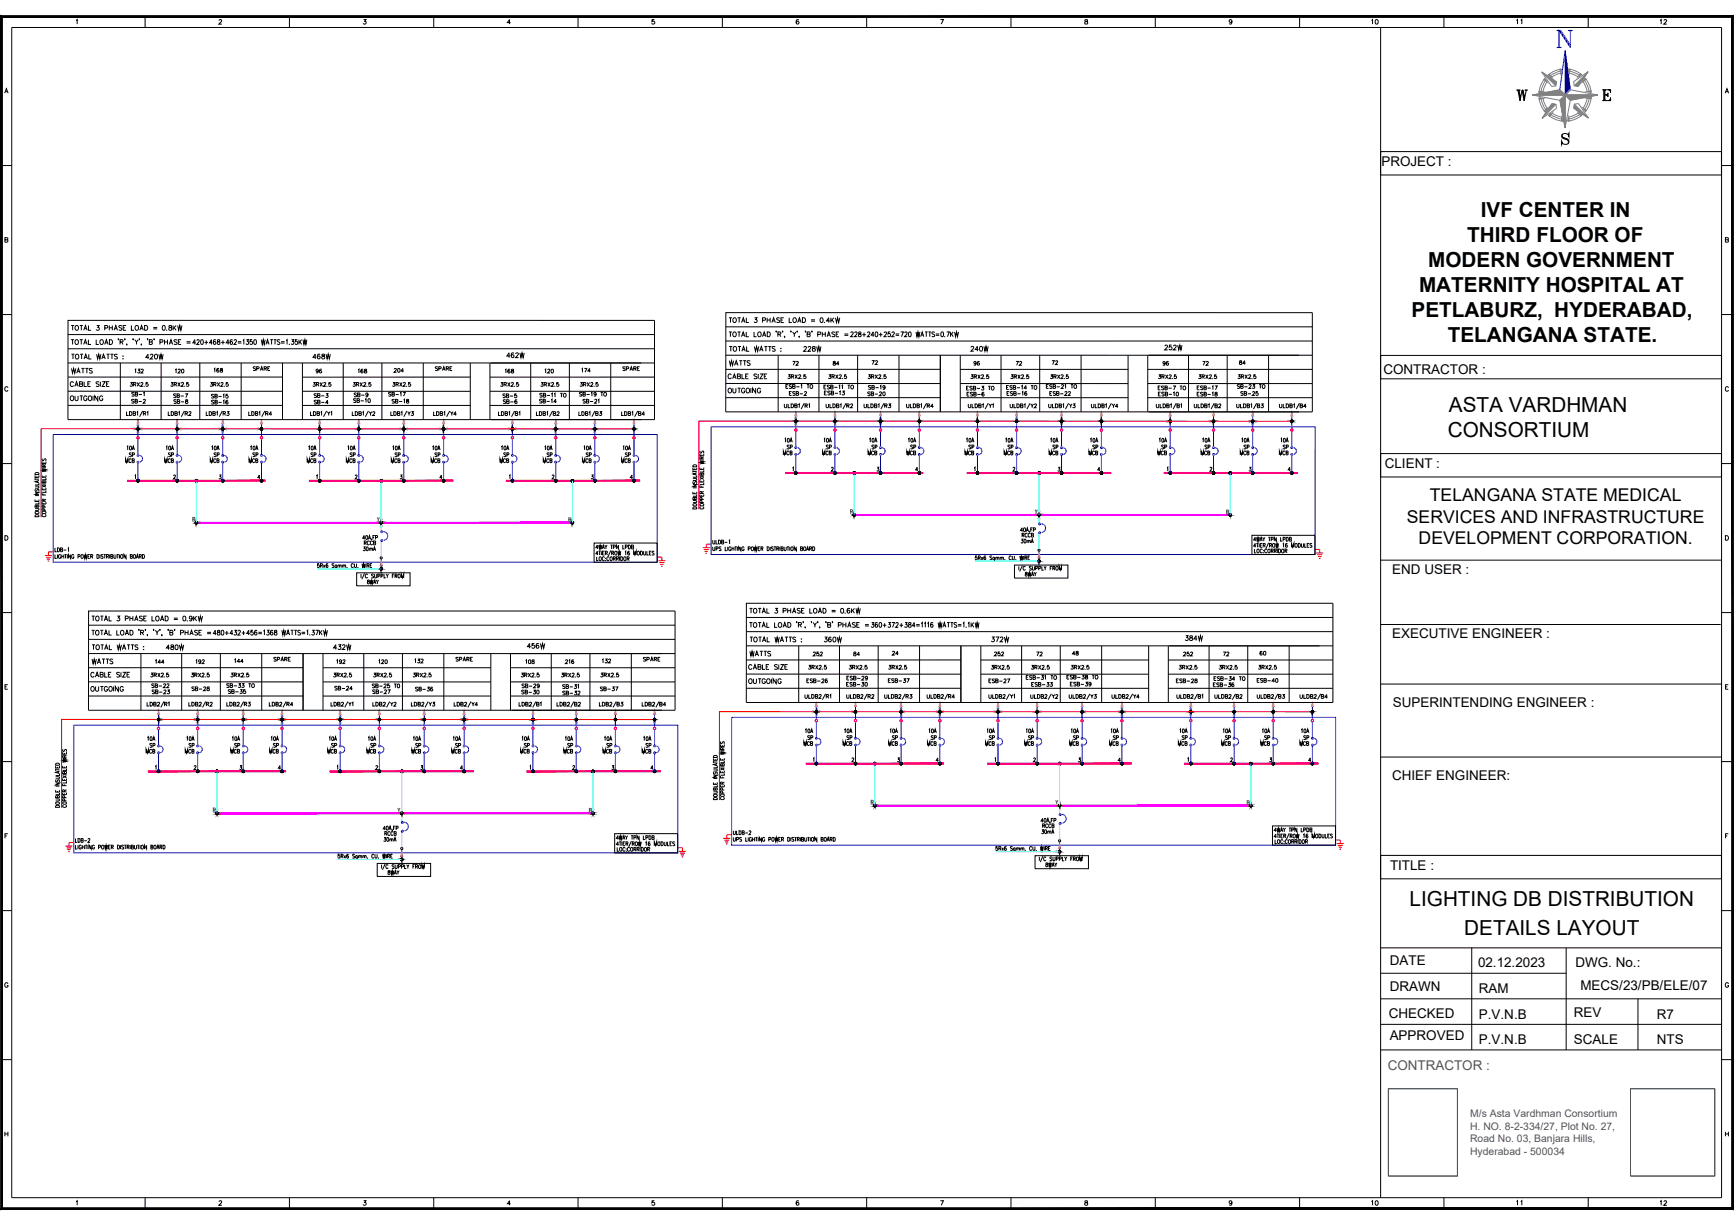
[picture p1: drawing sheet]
<svg xmlns="http://www.w3.org/2000/svg" width="841mm" height="594mm" viewBox="0 0 841 594" stroke-linecap="round" stroke-linejoin="round" font-family="sans-serif">
<defs><g id="words">
<g font-size="10.1">
<text x="718" y="105">IVF CENTER IN</text>
<text x="712" y="117">THIRD FLOOR OF</text>
<text x="693" y="130">MODERN GOVERNMENT</text>
<text x="688" y="142">MATERNITY HOSPITAL AT</text>
<text x="685" y="154">PETLABURZ, HYDERABAD,</text>
<text x="702" y="166">TELANGANA STATE.</text>
<text x="703" y="200">ASTA VARDHMAN</text>
<text x="702" y="212">CONSORTIUM</text>
<text x="684" y="439">LIGHTING DB DISTRIBUTION</text>
<text x="710" y="454">DETAILS LAYOUT</text>
</g>
<text font-size="9.3" x="734" y="50">W</text>
<g font-size="8.5">
<text x="694" y="243">TELANGANA STATE MEDICAL</text>
<text x="682" y="254">SERVICES AND INFRASTRUCTURE</text>
<text x="688" y="264">DEVELOPMENT CORPORATION.</text>
</g>
<g font-size="6.5">
<text x="670" y="80">PROJECT :</text>
<text x="671" y="181">CONTRACTOR :</text>
<text x="672" y="227">CLIENT :</text>
<text x="675" y="278">END USER :</text>
<text x="675" y="310">EXECUTIVE ENGINEER :</text>
<text x="675" y="343">SUPERINTENDING ENGINEER :</text>
<text x="675" y="378">CHIEF ENGINEER:</text>
<text x="674" y="422">TITLE :</text>
<text x="674" y="468">DATE</text>
<text x="717" y="469">02.12.2023</text>
<text x="764" y="469">DWG. No.:</text>
<text x="674" y="481">DRAWN</text>
<text x="717" y="482">RAM</text>
<text x="767" y="480">MECS/23/PB/ELE/07</text>
<text x="674" y="494">CHECKED</text>
<text x="717" y="494">P.V.N.B</text>
<text x="763" y="493">REV</text>
<text x="804" y="494">R7</text>
<text x="674" y="505">APPROVED</text>
<text x="717" y="506">P.V.N.B</text>
<text x="763" y="506">SCALE</text>
<text x="804" y="506">NTS</text>
</g>
<text font-size="6.5" fill="#545454" x="673" y="519">CONTRACTOR :</text>
<g font-size="5.7">
<text x="664" y="13">10</text>
<text x="734" y="13">11</text>
<text x="804" y="13">12</text>
<text x="34" y="162">TOTAL 3 PHASE LOAD =</text>
<text x="78" y="162">0.8KW</text>
<text x="353" y="158">TOTAL 3 PHASE LOAD =</text>
<text x="397" y="158">0.4KW</text>
<text x="564" y="171">252W</text>
<text x="34" y="175">TOTAL WATTS :</text>
<text x="70" y="175">420W</text>
<text x="151" y="175">468W</text>
<text x="353" y="179">WATTS</text>
<text x="34" y="182">WATTS</text>
<text x="33" y="189">CABLE SIZE</text>
<text x="352" y="192">OUTGOING</text>
<text x="44" y="302">TOTAL 3 PHASE LOAD =</text>
<text x="88" y="302">0.9KW</text>
<text x="574" y="312">384W</text>
<text x="44" y="316">TOTAL WATTS :</text>
<text x="80" y="316">480W</text>
<text x="255" y="316">456W</text>
<text x="363" y="313">TOTAL WATTS :</text>
<text x="399" y="313">360W</text>
<text x="480" y="313">372W</text>
<text x="44" y="323">WATTS</text>
<text x="362" y="326">CABLE SIZE</text>
<text x="43" y="337">OUTGOING</text>
</g>
<g font-size="5.3">
<text x="412" y="164">228+240+252=720 WATTS=0.7KW</text>
<text x="353" y="171">TOTAL WATTS :</text>
<text x="389" y="171">228W</text>
<text x="470" y="171">240W</text>
<text x="245" y="175">462W</text>
<text x="383" y="179">72</text>
<text x="403" y="179">84</text>
<text x="422" y="178">72</text>
<text x="471" y="179">96</text>
<text x="492" y="179">72</text>
<text x="509" y="178">72</text>
<text x="563" y="179">96</text>
<text x="582" y="179">72</text>
<text x="600" y="178">84</text>
<text x="352" y="185">CABLE SIZE</text>
<text x="420" y="190">SB-19</text>
<text x="468" y="190">ESB-3 TO</text>
<text x="33" y="195">OUTGOING</text>
<text x="63" y="197">SB-2</text>
<text x="102" y="194">SB-15</text>
<text x="189" y="197">SB-18</text>
<text x="261" y="197">SB-14</text>
<text x="282" y="197">SB-21</text>
<text x="381" y="219">SP</text>
<text x="400" y="219">SP</text>
<text x="422" y="219">SP</text>
<text x="441" y="219">SP</text>
<text x="469" y="219">SP</text>
<text x="488" y="219">SP</text>
<text x="510" y="219">SP</text>
<text x="529" y="219">SP</text>
<text x="562" y="219">SP</text>
<text x="583" y="219">SP</text>
<text x="603" y="219">SP</text>
<text x="622" y="219">SP</text>
<text x="189" y="226">MCB</text>
<text x="208" y="226">MCB</text>
<text x="175" y="268">30mA</text>
<text x="363" y="298">TOTAL 3 PHASE LOAD =</text>
<text x="407" y="298">0.6KW</text>
<text x="161" y="316">432W</text>
<text x="74" y="323">144</text>
<text x="94" y="323">192</text>
<text x="113" y="323">144</text>
<text x="162" y="323">192</text>
<text x="183" y="323">120</text>
<text x="273" y="323">216</text>
<text x="291" y="323">132</text>
<text x="363" y="319">WATTS</text>
<text x="43" y="329">CABLE SIZE</text>
<text x="109" y="335">SB-33 TO</text>
<text x="362" y="333">OUTGOING</text>
<text x="518" y="334">ESB-39</text>
<text x="609" y="332">ESB-40</text>
<text x="252" y="338">SB-30</text>
<text x="71" y="361">10A</text>
<text x="72" y="364">SP</text>
<text x="91" y="364">SP</text>
<text x="113" y="364">SP</text>
<text x="132" y="364">SP</text>
<text x="160" y="364">SP</text>
<text x="179" y="364">SP</text>
<text x="219" y="361">10A</text>
<text x="253" y="364">SP</text>
<text x="274" y="364">SP</text>
<text x="292" y="361">10A</text>
<text x="294" y="364">SP</text>
<text x="311" y="361">10A</text>
<text x="313" y="364">SP</text>
<text x="664" y="586">10</text>
<text x="734" y="586">11</text>
<text x="804" y="586">12</text>
</g>
<g font-size="5" fill="#545454">
<text x="713" y="542">M/s Asta Vardhman Consortium</text>
<text x="713" y="548">H. NO. 8-2-334/27, Plot No. 27,</text>
<text x="713" y="554">Road No. 03, Banjara Hills,</text>
<text x="713" y="560">Hyderabad - 500034</text>
</g>
<g font-size="4.9">
<text x="65" y="182">132</text>
<text x="84" y="182">120</text>
<text x="103" y="182">168</text>
<text x="122" y="181">SPARE</text>
<text x="152" y="182">96</text>
<text x="173" y="182">168</text>
<text x="190" y="182">204</text>
<text x="210" y="181">SPARE</text>
<text x="244" y="182">168</text>
<text x="264" y="182">120</text>
<text x="281" y="182">174</text>
<text x="301" y="181">SPARE</text>
<text x="381" y="185">3RX2.5</text>
<text x="401" y="185">3RX2.5</text>
<text x="420" y="185">3RX2.5</text>
<text x="470" y="185">3RX2.5</text>
<text x="489" y="185">3RX2.5</text>
<text x="509" y="185">3RX2.5</text>
<text x="561" y="185">3RX2.5</text>
<text x="580" y="185">3RX2.5</text>
<text x="599" y="185">3RX2.5</text>
<text x="380" y="189">ESB-1 TO</text>
<text x="399" y="190">ESB-11 TO</text>
<text x="487" y="190">ESB-14 TO</text>
<text x="507" y="189">ESB-21 TO</text>
<text x="561" y="190">ESB-7 TO</text>
<text x="580" y="190">ESB-17</text>
<text x="599" y="189">SB-23 TO</text>
<text x="63" y="193">SB-1</text>
<text x="83" y="194">SB-7</text>
<text x="102" y="197">SB-16</text>
<text x="151" y="194">SB-3</text>
<text x="151" y="197">SB-4</text>
<text x="171" y="194">SB-9</text>
<text x="188" y="193">SB-17</text>
<text x="243" y="194">SB-5</text>
<text x="243" y="197">SB-6</text>
<text x="261" y="194">SB-11 TO</text>
<text x="280" y="193">SB-19 TO</text>
<text x="382" y="193">ESB-2</text>
<text x="399" y="193">ESB-13</text>
<text x="468" y="193">ESB-6</text>
<text x="488" y="193">ESB-16</text>
<text x="508" y="193">ESB-22</text>
<text x="561" y="193">ESB-10</text>
<text x="580" y="193">ESB-18</text>
<text x="601" y="193">SB-25</text>
<text x="380" y="216">10A</text>
<text x="399" y="216">10A</text>
<text x="421" y="216">10A</text>
<text x="440" y="216">10A</text>
<text x="468" y="216">10A</text>
<text x="487" y="216">10A</text>
<text x="509" y="216">10A</text>
<text x="528" y="216">10A</text>
<text x="561" y="216">10A</text>
<text x="582" y="216">10A</text>
<text x="601" y="216">10A</text>
<text x="620" y="216">10A</text>
<text x="61" y="219">10A</text>
<text x="80" y="219">10A</text>
<text x="102" y="219">10A</text>
<text x="121" y="219">10A</text>
<text x="149" y="219">10A</text>
<text x="168" y="219">10A</text>
<text x="189" y="219">10A</text>
<text x="209" y="219">10A</text>
<text x="242" y="219">10A</text>
<text x="263" y="219">10A</text>
<text x="282" y="219">10A</text>
<text x="301" y="219">10A</text>
<text x="60" y="225">MCB</text>
<text x="62" y="223">SP</text>
<text x="79" y="225">MCB</text>
<text x="81" y="223">SP</text>
<text x="101" y="225">MCB</text>
<text x="103" y="223">SP</text>
<text x="120" y="225">MCB</text>
<text x="122" y="223">SP</text>
<text x="148" y="225">MCB</text>
<text x="150" y="223">SP</text>
<text x="167" y="225">MCB</text>
<text x="169" y="223">SP</text>
<text x="191" y="223">SP</text>
<text x="210" y="223">SP</text>
<text x="242" y="225">MCB</text>
<text x="243" y="223">SP</text>
<text x="262" y="225">MCB</text>
<text x="265" y="223">SP</text>
<text x="282" y="225">MCB</text>
<text x="283" y="223">SP</text>
<text x="301" y="225">MCB</text>
<text x="302" y="223">SP</text>
<text x="495" y="262">RCCB</text>
<text x="26" y="269">LDB-1</text>
<text x="176" y="265">RCCB</text>
<text x="345" y="265">ULDB-1</text>
<text x="496" y="280">8WAY</text>
<text x="177" y="284">8WAY</text>
<text x="132" y="322">SPARE</text>
<text x="200" y="323">132</text>
<text x="220" y="322">SPARE</text>
<text x="254" y="323">108</text>
<text x="311" y="322">SPARE</text>
<text x="393" y="319">252</text>
<text x="413" y="319">84</text>
<text x="432" y="319">24</text>
<text x="482" y="319">252</text>
<text x="502" y="319">72</text>
<text x="519" y="319">48</text>
<text x="573" y="319">252</text>
<text x="592" y="319">72</text>
<text x="610" y="319">60</text>
<text x="72" y="329">3RX2.5</text>
<text x="92" y="329">3RX2.5</text>
<text x="111" y="329">3RX2.5</text>
<text x="161" y="329">3RX2.5</text>
<text x="180" y="329">3RX2.5</text>
<text x="199" y="329">3RX2.5</text>
<text x="252" y="329">3RX2.5</text>
<text x="271" y="329">3RX2.5</text>
<text x="290" y="329">3RX2.5</text>
<text x="391" y="326">3RX2.5</text>
<text x="411" y="326">3RX2.5</text>
<text x="430" y="326">3RX2.5</text>
<text x="480" y="326">3RX2.5</text>
<text x="519" y="326">3RX2.5</text>
<text x="571" y="326">3RX2.5</text>
<text x="591" y="326">3RX2.5</text>
<text x="610" y="326">3RX2.5</text>
<text x="73" y="335">SB-22</text>
<text x="162" y="336">SB-24</text>
<text x="180" y="335">SB-25 T0</text>
<text x="252" y="335">SB-29</text>
<text x="272" y="335">SB-31</text>
<text x="391" y="332">ESB-26</text>
<text x="410" y="334">ESB-30</text>
<text x="410" y="331">ESB-29</text>
<text x="430" y="332">ESB-37</text>
<text x="479" y="332">ESB-27</text>
<text x="500" y="334">ESB-33</text>
<text x="516" y="331">ESB-38 TO</text>
<text x="570" y="332">ESB-28</text>
<text x="588" y="334">ESB-36</text>
<text x="588" y="331">ESB-34 TO</text>
<text x="73" y="338">SB-23</text>
<text x="92" y="336">SB-28</text>
<text x="110" y="338">SB-35</text>
<text x="180" y="338">SB-27</text>
<text x="201" y="336">SB-36</text>
<text x="272" y="338">SB-32</text>
<text x="290" y="336">SB-37</text>
<text x="390" y="357">10A</text>
<text x="391" y="360">SP</text>
<text x="409" y="357">10A</text>
<text x="410" y="360">SP</text>
<text x="431" y="357">10A</text>
<text x="432" y="360">SP</text>
<text x="450" y="357">10A</text>
<text x="451" y="360">SP</text>
<text x="478" y="357">10A</text>
<text x="479" y="360">SP</text>
<text x="497" y="357">10A</text>
<text x="498" y="360">SP</text>
<text x="519" y="357">10A</text>
<text x="520" y="360">SP</text>
<text x="538" y="357">10A</text>
<text x="539" y="360">SP</text>
<text x="572" y="357">10A</text>
<text x="573" y="360">SP</text>
<text x="592" y="357">10A</text>
<text x="593" y="360">SP</text>
<text x="611" y="357">10A</text>
<text x="612" y="360">SP</text>
<text x="630" y="357">10A</text>
<text x="631" y="360">SP</text>
<text x="201" y="364">SP</text>
<text x="220" y="364">SP</text>
<text x="389" y="363">MCB</text>
<text x="408" y="363">MCB</text>
<text x="430" y="363">MCB</text>
<text x="449" y="363">MCB</text>
<text x="477" y="363">MCB</text>
<text x="496" y="363">MCB</text>
<text x="518" y="363">MCB</text>
<text x="537" y="363">MCB</text>
<text x="592" y="363">MCB</text>
<text x="611" y="363">MCB</text>
<text x="630" y="363">MCB</text>
<text x="186" y="406">RCCB</text>
<text x="355" y="406">ULDB-2</text>
<text x="504" y="405">30mA</text>
<text x="505" y="403">RCCB</text>
<text x="506" y="422">8WAY</text>
</g>
</g></defs>
<!-- layer: ELE- DB DETAIL -->
<g fill="#f0f" stroke="#f0f" stroke-width=".49">
<path d="M106 394v1l181-1zM106 395l181-1v1z"/>
<path d="M96 253v1l181-1zM96 254l181-1v1z"/>
<path d="M425 390v1l181-1zM425 391l181-1v1z"/>
<path d="M415 250h181zM415 250h181z"/>
</g>
<!-- layer: Raw Loop -->
<g fill="none" stroke="#000" stroke-width=".49">
<path d="M317 155h-284v48M637 152h-285v48M637 159h-285M58 176v27M78 176v27M97 176v27M117 176v27M137 176v27M147 176v27M166 176v28M185 176v28M205 176v27"/>
<path d="M228 176v27M238 176v27M257 176v28M276 176v28M296 176v27M317 169h-284M317 162h-284M377 172v28M397 172v28M416 172v28M436 172v28M456 179h-104"/>
<path d="M456 172v28M466 172v28M486 172v28M504 172v28M524 172v28M547 179h-81M547 172v28M557 172v28M576 172v28M595 172v28M615 172v28M637 165h-285"/>
<path d="M637 179h-80M33 197h104M33 190h104M61 200v1h1M63 200a1 1 0 0 1 1 0 1 1 0 0 1-1 1zM63 185h1v1v1h-1M65 186h1l-1-1v2M65 186l1 1M66 200h1v1M67 185l1 2M68 185l-1 2M68 186l1-1v1l-1 1h1"/>
<path d="M69 199l-1 3M70 187h.1M71 200h1v1M72 185h-1v1a.6 .6 0 0 1 1 0 .6 .6 0 0 1 0 1 .6 .6 0 0 1-1 0M82 200v1h1M83 185h1l-1 1 1 1h-1M83 200a1 1 0 0 1 1 0 1 1 0 0 1 0 1h-1zM84 186h1h1l-2-1v2M85 186l1 1M86 185l1 2M87 200v1M87 185l-1 2"/>
<path d="M88 186v-1l1 1-1 1h1M89 199l-1 3M90 187h.1M91 185v1a.6 .6 0 0 1 1 0 .7 .7 0 0 1-1 1 .6 .6 0 0 1-1 0M100 200v1h1M101 200a1 1 0 0 1 2 0 1 1 0 0 1-1 1h-1zM102 185h1v1v1h-1M104 186h1l-1-1v2M104 186l1 1M105 200v1M105 185l2 2M107 185l-2 2"/>
<path d="M107 186v-1l1 1-1 1h1M108 199l-2 3M109 187h.1M110 200h1v1h-1M111 185h-1v1a.6 .6 0 0 1 1 0 .7 .7 0 0 1-1 1M121 200v1h1M122 200a1 1 0 0 1 1 0 1 1 0 0 1 0 1h-1zM126 200v1M128 199l-1 3M137 183h-104M147 190h81M151 200v1h1"/>
<path d="M152 186h1h-1l1 1h-1M152 200a1 1 0 0 1 1 0 1 1 0 0 1 0 1h-1zM153 186h1h1h-2v1M154 186l1 1M155 186l1 1M156 200v1M156 186l-1 1M157 186h1l-1 1h1M158 199l-1 3M159 187h.1M159 200v1l1-1M160 186a.6 .6 0 0 1 0 1 .6 .6 0 0 1-1 0"/>
<path d="M160 200h1v1M171 200v1h1M171 186h1v1h-1M172 200a1 1 0 0 1 1 0 1 1 0 0 1 0 1h-1zM173 186h1h-1v1M173 186l1 1M175 186l1 1M176 186l-1 1M176 200v1M176 186h1l-1 1h1M178 187h.1M179 199l-2 3"/>
<path d="M179 200l1 1v-1M180 186h-1a.6 .6 0 0 1 1 0 .6 .6 0 0 1 0 1 .6 .6 0 0 1-1 0M190 200v1h1M191 185v1l1 1h-1h-1M191 200a1 1 0 0 1 1 0 1 1 0 0 1 0 1h-1zM192 186h1l-1-1v2M193 186v1M194 185l1 2M195 200v1M195 185l-1 2M196 186v-1l1 1-1 1h1M197 187h.1"/>
<path d="M197 199l-1 3M198 200v1l1-1M199 185h-1v1a.6 .6 0 0 1 1 0 .6 .6 0 0 1 0 1 .6 .6 0 0 1-1 0M200 200l1 1h-1h-1M210 200v1h1M212 200a1 1 0 0 1 1 0 1 1 0 0 1 0 1h-1zM215 200h1v1M218 199l-1 3M218 200l1 1 1-1M228 197h-81M228 183h-81M238 197h79"/>
<path d="M238 190h79M242 200v1h1M243 185h1l-1 1 1 1h-1M243 200a1 1 0 0 1 1 0 1 1 0 0 1 0 1h-1zM244 186h1h1l-2-1v2M245 186l1 1M246 185l1 2M247 200v1M247 185l-1 2M248 186v-1l1 1-1 1h1M250 199l-2 3M250 187h.1"/>
<path d="M251 185v1a.6 .6 0 0 1 1 0 .7 .7 0 0 1-1 1 .6 .6 0 0 1-1 0M252 200v1M260 200v1h1M262 200a1 1 0 0 1 1 0 1 1 0 0 1-1 1zM262 186h1v1h-1M264 186h1h-1v1M265 186v1M265 200h1v1M266 186l1 1M267 186l-1 1M267 186h1l-1 1h2M268 199l-2 3"/>
<path d="M269 187h.1M271 186h-1a.6 .6 0 0 1 1 0 .6 .6 0 0 1 0 1 .6 .6 0 0 1-1 0M281 200v1h1M281 185h1v1l1 1h-1h-1M282 200a1 1 0 0 1 1 0 1 1 0 0 1 0 1h-1zM283 186h1l-1-1v2M284 186v1M285 185l1 2M286 200v1M286 185l-1 2M287 186v-1l1 1-2 1h2M288 187h.1"/>
<path d="M289 199l-2 3M290 185h-1v1a.6 .6 0 0 1 1 0 .6 .6 0 0 1 0 1 .6 .6 0 0 1-1 0M291 200h1h-1l1 1h-1M301 200v2h2M303 200a1 1 0 0 1 1 0 1 1 0 0 1 0 2h-1zM306 200h1v2M309 199l-1 3M317 183h-79M352 193h104M352 186h104M380 196l1 2 1-1v-1M382 196v2h1"/>
<path d="M384 196a1 1 0 0 1 1 1 1 1 0 0 1-1 1zM385 197h1l1-1h-2v2h2l-1-1M387 196h1v2M390 196l-1 2M390 197h1l1-1h-2v2M391 197l1 1M392 196h1v2M401 196v2l1-1v-1M403 196v2h1M404 196a1 1 0 0 1 1 1 1 1 0 0 1 0 1h-1zM406 197h1v-1h-1v2h1l-1-1M407 196h1v2"/>
<path d="M410 196l-1 2M411 197h1v-1h-1v2M411 197l1 1M413 196h1l-2 2h2M419 196l1 2v-1v-1M421 196v2h1M422 196a1.1 1.1 0 0 1 2 1 1 1 0 0 1-1 1h-1zM424 197h1v-1h-1v2h1v-1M426 196v2M429 196l-2 2M429 197h1v-1h-1v2M430 197v1"/>
<path d="M431 196h1l-1 1h1v1l-1-1M440 196v2l1-1v-1M442 196v2h1M443 196a1 1 0 0 1 1 0 1 1 0 0 1 0 2h-1zM445 197h1v-1h-1v2h1v-1M447 196v2M449 196l-1 2M450 197h1v-1h-1v2M450 197l1 1M453 197h-2l1-1v2M466 186h81M470 196v2l1-1v-1"/>
<path d="M471 196v2h2M473 196a1 1 0 0 1 1 1 1 1 0 0 1 0 1h-1zM475 197h1v-1h-1v2h1l-1-1M476 196h1v2M479 196l-1 2M480 196v1l1-1M480 197v1M481 196h1v2M490 196v2l1-1v-1M492 196v2h1M493 196a1 1 0 0 1 1 0 1 1 0 0 1 0 2h-1zM495 197h1v-1h-1v2h1v-1"/>
<path d="M497 196v2M500 196l-2 2M500 196l1 1v-1M501 197v1M502 196h1l-1 2h1M509 196v2l1-1v-1M510 196v2h1M512 196a1 1 0 0 1 1 1 1 1 0 0 1-1 1zM514 197h1v-1h-1v2h1l-1-1M515 196h1v2M518 196l-1 2M519 196v1l1-1"/>
<path d="M519 197v1M520 196h1v1v1l-1-1M529 196l1 2v-1l1-1M531 196v2h1M533 196a1 1 0 0 1 1 1 1 1 0 0 1-1 1zM534 197h1v-1h-1v2h1v-1M536 196h1v2M539 196l-1 2M539 196l1 1 1-1M540 197v1M542 197h-1l1-1v2M547 193h-81"/>
<path d="M557 193h80M557 186h80M561 196v2l1-1v-1M563 196v2h1M564 196a1 1 0 0 1 1 1 1 1 0 0 1 0 1h-1zM566 197h1v-1h-1v2h1v-1M568 196v2M571 196l-2 2M571 197h1v-1h-1v2h1v-1M573 196v2M579 196l1 2v-1v-1M581 196v2h1"/>
<path d="M583 196a1 1 0 0 1 1 1 1 1 0 0 1-1 1zM584 197h1v-1h-1v2h1v-1M586 196v2M589 196l-2 2M589 197h1v-1h-1v2h1v-1M591 196h1l-1 2h1M600 196v2l1-1v-1M602 196v2h1M603 196a1 1 0 0 1 1 0 1 1 0 0 1 0 2h-1zM605 197h1v-1h-1v2h1v-1M607 196v2M609 196l-1 2"/>
<path d="M610 197h1v-1h-1v2h1v-1M612 196h1l-1 1h1l-1 1v-1M621 196v2l1-1v-1M622 196v2h1M624 196a1 1 0 0 1 1 1 1 1 0 0 1-1 1zM626 197h1v-1h-1v2h1l-1-1M627 196h1v2M630 196l-1 2M631 197h1v-1h-1v2h1l-1-1M634 197h-2l1-1v2M65 201l1-1h-1v1h1h-1M70 201l1-1h-1v1"/>
<path d="M70 201h1M85 201l1-1h-1v1h1M90 201l1-1h-1v1M90 201h1M92 200h1l-1 1h1M103 201l1-1h-1v1h1M108 201l1-1h-1v1M109 201h.1M124 201l1-1h-1v1h1M129 201l1-1h-1v1M129 201h1M132 201h-1v-1v1"/>
<path d="M154 201l1-1h-1v1h1M159 201h.1M174 201l1-1h-1v1h1M180 201h.1M181 200h1l-1 1h1M193 201l1-1h-1v1h1M198 201h.1M213 201l2-1h-2v1h2h-1M219 201h.1M221 201h-1l1-1v1M245 201l1-1h-1v1h1M250 201l1-1h-1v1h1"/>
<path d="M263 201l1-1h-1v1h1M268 201l1-1h-1v1h1M270 200h1l-1 1h1M284 201l1-1h-1v1h1M289 201l1-1h-1v1h1M305 201l1-1h-1v2l1-1h-1M310 201l1-1h-1v2l1-1h-1M313 201h-2l1-1v2M327 296h-284v48M646 293h-284v48M646 299h-284M68 317v27"/>
<path d="M88 317v27M107 317v27M127 317v27M147 317v27M157 317v27M176 317v27M195 317v27M215 317v27M238 317v27M248 317v27M267 317v27M286 317v27"/>
<path d="M306 317v27M327 310h-284M327 303h-284M387 313v28M407 313v28M426 313v28M446 313v28M466 313v28M476 313v28M495 313v28M514 313v28M534 313v28"/>
<path d="M557 313v28M567 313v28M586 313v28M605 313v28M625 313v28M646 306h-284M43 338h104M43 331h104M147 324h-104M157 331h81M238 338h-81M238 324h-81"/>
<path d="M248 338h79M248 331h79M327 324h-79M362 334h104M362 327h104M390 337l1 2v-1l1-1M392 337v2h1M394 337a1 1 0 0 1 1 0 1.1 1.1 0 0 1-1 2zM395 338h1l1-1h-2v2h2l-1-1M397 337h1l-1 2h1M400 336l-1 3M401 338h1v-1h-1v2"/>
<path d="M401 338l1 1M403 337v2M411 337v2l1-1v-1M412 337v2h2M414 337a1 1 0 0 1 1 0 1 1 0 0 1 0 2h-1zM416 338h1v-1h-1v2h1l-1-1M418 337h1l-2 2h2M421 336l-2 3M421 338h1v-1h-1v2M422 338v1M423 337h1l-1 2h1M429 337l1 2v-1v-1"/>
<path d="M431 337v2h1M432 337a1 1 0 0 1 1 0 1 1 0 0 1 0 2h-1zM434 338h1v-1h-1v2h1v-1M436 337h1l-1 2h1M439 336l-1 3M439 338h1l1-1h-2v2M440 338l1 1M441 337h1v1v1l-1-1M450 337v2l1-1v-1M452 337v2h1M453 337a1 1 0 0 1 1 0 1 1 0 0 1 0 2h-1zM455 338h1v-1h-1v2h1l-1-1"/>
<path d="M457 337h1l-2 2h2M460 336l-2 3M460 338h1v-1h-1v2M461 338v1M463 338h-1l1-1v2M466 320h-104M476 327h81M480 337v2l1-1v-1M481 337v2h1M483 337a1 1 0 0 1 1 0 1.1 1.1 0 0 1-1 2zM485 338h1v-1h-1v2h1l-1-1M487 337h1l-2 2h2"/>
<path d="M490 336l-2 3M490 337l1 1v-1M491 338v1M492 337v2M498 329h.1M499 328h-1v1h1M500 337v2l1-1v-1M500 323h1v1v1l-1-1M501 328h-2l2 1h-1h-1M501 329l1-1h-1v1M502 337v2h1M502 324l1-1h-1v2"/>
<path d="M502 324l1 1M503 337a1 1 0 0 1 1 0 1 1 0 0 1 0 2h-1zM504 323l1 2M505 323l-1 2M505 338h1v-1h-1v2h1v-1M505 328h1v1h-1M505 323h1l-1 2h2M507 328v1M507 337h1l-1 2h1M507 324h.1M509 323h-1a.7 .7 0 0 1 1 1 .6 .6 0 0 1-1 0M510 328h1"/>
<path d="M510 336l-2 3M510 328v1M510 337l1 1 1-1M511 338v1M512 337h1l-1 2h1M519 337v2l1-1v-1M520 337v2h1M522 337a1 1 0 0 1 1 0 1 1 0 0 1 0 2h-1zM524 338h1v-1h-1v2h1l-1-1M525 337h1l-1 2h2M529 336l-2 3M529 337l1 1v-1"/>
<path d="M530 338v1M531 337h1l-1 1h1l-1 1v-1M539 337l1 2v-1l1-1M541 337v2h1M543 337a1 1 0 0 1 1 0 1.1 1.1 0 0 1-1 2zM544 338h1v-1h-1v2h1v-1M546 337h1l-1 2h1M549 336l-1 3M550 337v1l1-1M550 338v1M553 338h-2l1-1v2M557 334h-81"/>
<path d="M557 320h-81M567 334h79M567 327h79M571 337v2l1-1v-1M573 337v2h1M574 337a1 1 0 0 1 1 0 1 1 0 0 1 0 2h-1zM576 338h1v-1h-1v2h1v-1M578 337h1l-1 2h1M581 336l-2 3M581 338h1v-1h-1v2h1v-1M583 337v2M589 337l1 2v-1v-1"/>
<path d="M591 337v2h1M592 337a1 1 0 0 1 2 0 1.1 1.1 0 0 1-1 2h-1zM594 338h1v-1h-1v2h1v-1M596 337h1l-1 2h1M599 336l-1 3M600 338h1v-1h-1v2h1l-1-1M601 337h1l-1 2h2M610 337v2l1-1v-1M612 337v2h1M613 337a1 1 0 0 1 1 0 1 1 0 0 1 0 2h-1zM615 338h1v-1h-1v2h1v-1M617 337h1l-1 2h1"/>
<path d="M620 336l-2 3M620 338h1v-1h-1v2h1v-1M622 337h1l-1 1h1v1l-1-1M631 337v2l1-1v-1M632 337v2h1M634 337a1 1 0 0 1 1 0 1 1 0 0 1 0 2h-1zM636 338h1v-1h-1v2h1l-1-1M637 337h1l-1 2h2M641 336l-2 3M641 338h1v-1h-1v2h1v-1M644 338h-1v-1v2M646 320h-79"/>
<path d="M71 341v1h1M73 341a1 1 0 0 1 1 0 1 1 0 0 1 0 1h-1zM75 341h1h-1v1h1l-1-1M76 341h1l-1 1h1M80 340l-2 3M80 341h1h-1v1M80 341l1 1M82 341v1M92 341v1h1M93 341a1 1 0 0 1 1 0 1 1 0 0 1 0 1h-1zM95 341h1h-1v1h1v-1M97 341h1l-1 1h1"/>
<path d="M100 340l-2 3M100 341h1h-1v1M101 341v1M102 341h1l-1 1h1M110 341v1h1M111 341a1 1 0 0 1 2 0 1 1 0 0 1-1 1h-1zM113 341h1h-1v1h1v-1M115 341h1l-1 1h1M118 340l-1 3M119 341h1h-1v1M119 341l1 1M120 341h1v1h-1"/>
<path d="M131 341v1h1M132 341a1 1 0 0 1 1 0 1 1 0 0 1 0 1h-1zM134 341h1h-1v1h1v-1M136 341h1l-1 1h1M139 340l-2 3M139 341h1h-1v1M140 341v1M142 342h-1l1-1v1M161 341v1h1M162 341a1 1 0 0 1 1 0 1 1 0 0 1 0 1h-1zM164 341h1h-1v1h1v-1M166 341h1l-1 1h1"/>
<path d="M169 340l-2 3M169 341h1M170 341v1M171 341v1M181 341v1h1M182 341a1 1 0 0 1 1 0 1 1 0 0 1 0 1h-1zM184 341h1h-1v1h1v-1M186 341h1l-1 1h1M189 340l-2 3M189 341h1h1M190 341v1M191 341h1l-1 1h1"/>
<path d="M200 341v1h1M201 341a1 1 0 0 1 1 0 1 1 0 0 1 0 1h-1zM203 341h1h-1v1h1l-1-1M205 341h1l-2 1h2M208 340l-2 3M208 341h1M209 341v1M210 341h1h-1l1 1h-1M220 341v1h1M222 341a1 1 0 0 1 1 0 1 1 0 0 1-1 1zM223 341h1h1h-2v1h2l-1-1M225 341h1l-1 1h1"/>
<path d="M228 340l-1 3M229 341h1M229 341v1M232 342h-2l1-1v1M252 341v1h1M253 341a1 1 0 0 1 1 0 1 1 0 0 1 0 1h-1zM255 341h1h-1v1h1v-1M257 341h1l-1 1h1M260 340l-2 3M260 341h1h-1v1h1v-1M262 341v1M270 341v1h1"/>
<path d="M272 341a1 1 0 0 1 1 0 1 1 0 0 1-1 1zM273 341h1h-1v1h1v-1M275 341h1l-1 1h1M278 340l-1 3M279 341h1h-1v1h1l-1-1M281 341h1l-2 1h2M291 341v1h1M292 341a1 1 0 0 1 1 0 1 1 0 0 1 0 1h-1zM294 341h1h-1v1h1v-1M296 341h1l-1 1h1M299 340l-2 3M299 341h1h-1v1h1v-1"/>
<path d="M301 341h1v1h-1M311 341v1h1M313 341a1 1 0 0 1 1 0 1 1 0 0 1-1 1zM315 341h1h-1v1h1l-1-1M317 341h1l-2 1h2M320 340l-2 3M320 341h1h-1v1h1v-1M323 342h-1l1-1v1"/>
<circle cx="512" cy="328" r=".8"/>
</g>
<!-- layer: E_SCHEME -->
<g fill="none" stroke="#f00" stroke-width=".49">
<path d="M22 269h3M22 270h3M23 271h1M23 272h1M26 268h-3v1M319 270h2v2M319 272h4M320 273h2M320 274h2M321 275h.1M341 266h3M341 267h3"/>
<path d="M342 267h1M342 268h1M345 264h-2v2M638 266h2v2M638 268h4M639 269h2M639 270h2M640 271h.1M32 410h3M32 411h3M33 412h1M33 413h1"/>
<path d="M36 409h-3v1M329 411h2v2M329 413h4M330 414h2M330 415h2M331 416h.1M351 407h3M352 408h1M352 409h1M355 405h-2v2M648 407h2v2M648 409h4"/>
<path d="M649 410h2M649 411h2M650 412h.1"/>
</g>
<g fill="none" stroke="#00f" stroke-width=".49">
<path d="M386 200v8M405 200v8M427 200v8M446 200v8M474 200v8M493 200v8M515 200v8M534 200v8M568 200v8M589 200v8M608 200v8M627 200v8"/>
<path d="M26 211h293v62h-293zM67 203v9M67 213v7M86 203v9M86 213v7M108 203v9M108 213v7M127 203v9M127 213v7M155 203v9M155 213v7M174 203v9"/>
<path d="M174 213v7M196 204v8M196 213v7M215 204v8M215 213v7M249 203v9M249 213v7M270 203v9M270 213v7M289 203v9M289 213v7M308 203v9"/>
<path d="M308 213v7M345 207h293v62h-293zM386 209v8M387 217a1.7 1.7 0 0 1 1 2 1.7 1.7 0 0 1-1 1M405 209v8M406 217a1.7 1.7 0 0 1 1 2 1.7 1.7 0 0 1-1 1M427 209v8M428 217a1.7 1.7 0 0 1 1 2 1.7 1.7 0 0 1-1 1M446 209v8M447 217a1.7 1.7 0 0 1 1 2 1.7 1.7 0 0 1-1 1M474 209v8M475 217a1.7 1.7 0 0 1 1 2 1.7 1.7 0 0 1-1 1"/>
<path d="M493 209v8M494 217a1.7 1.7 0 0 1 1 2 1.7 1.7 0 0 1-1 1M515 209v8M516 217a1.7 1.7 0 0 1 1 2 1.7 1.7 0 0 1-1 1M534 209v8M535 217a1.7 1.7 0 0 1 1 2 1.7 1.7 0 0 1-1 1M568 209v8M568 217a1.7 1.7 0 0 1 2 2 1.7 1.7 0 0 1-2 1M589 209v8M589 217a1.7 1.7 0 0 1 2 2 1.7 1.7 0 0 1-2 1M608 209v8M608 217a1.7 1.7 0 0 1 2 2 1.7 1.7 0 0 1-2 1"/>
<path d="M627 209v8M627 217a1.7 1.7 0 0 1 2 2 1.7 1.7 0 0 1-2 1M67 225v8M68 221a1.7 1.7 0 0 1 1 1 1.7 1.7 0 0 1-1 2M86 225v8M87 221a1.7 1.7 0 0 1 1 1 1.7 1.7 0 0 1-1 2M108 225v8M109 221a1.7 1.7 0 0 1 1 1 1.7 1.7 0 0 1-1 2M127 225v8M128 221a1.7 1.7 0 0 1 1 1 1.7 1.7 0 0 1-1 2M155 225v8M156 221a1.7 1.7 0 0 1 1 1 1.7 1.7 0 0 1-1 2"/>
<path d="M174 225v8M175 221a1.7 1.7 0 0 1 1 1 1.7 1.7 0 0 1-1 2M196 225v8M197 221a1.7 1.7 0 0 1 1 2 1.7 1.7 0 0 1-1 1M215 225v8M216 221a1.7 1.7 0 0 1 1 2 1.7 1.7 0 0 1-1 1M249 225v8M249 221a1.7 1.7 0 0 1 2 1 1.7 1.7 0 0 1-2 2M270 225v8M270 221a1.7 1.7 0 0 1 2 1 1.7 1.7 0 0 1-2 2M289 225v8M289 221a1.7 1.7 0 0 1 2 1 1.7 1.7 0 0 1-2 2"/>
<path d="M308 225v8M308 221a1.7 1.7 0 0 1 2 1 1.7 1.7 0 0 1-2 2M386 221v8M405 221v8M427 221v8M446 221v8M474 221v8M493 221v8M515 221v8M534 221v8M568 221v8M589 221v8"/>
<path d="M608 221v8M627 221v8M36 352h293v62h-293zM77 344v9M77 354v7M96 344v9M96 354v7M118 344v9M118 354v7M137 344v9M137 354v7M165 344v9"/>
<path d="M165 354v7M184 344v9M184 354v7M206 344v9M206 354v7M225 344v9M225 354v7M259 344v9M259 354v7M280 344v9M280 354v7M298 344v9"/>
<path d="M298 354v7M317 344v9M317 354v7M355 348h293v62h-293zM396 341v8M396 350v8M397 358a1.7 1.7 0 0 1 1 2 1.7 1.7 0 0 1-1 1M415 341v8M415 350v8M416 358a1.7 1.7 0 0 1 1 2 1.7 1.7 0 0 1-1 1M437 341v8M437 350v8"/>
<path d="M438 358a1.7 1.7 0 0 1 1 2 1.7 1.7 0 0 1-1 1M456 341v8M456 350v8M457 358a1.7 1.7 0 0 1 1 2 1.7 1.7 0 0 1-1 1M484 341v8M484 350v8M485 358a1.7 1.7 0 0 1 1 2 1.7 1.7 0 0 1-1 1M503 341v8M503 350v8M504 358a1.7 1.7 0 0 1 1 2 1.7 1.7 0 0 1-1 1M525 341v8M525 350v8"/>
<path d="M526 358a1.7 1.7 0 0 1 1 2 1.7 1.7 0 0 1-1 1M544 341v8M544 350v8M545 358a1.7 1.7 0 0 1 1 2 1.7 1.7 0 0 1-1 1M578 341v8M578 350v8M578 358a1.7 1.7 0 0 1 2 2 1.7 1.7 0 0 1-2 1M599 341v8M599 350v8M599 358a1.7 1.7 0 0 1 2 2 1.7 1.7 0 0 1-2 1M618 341v8M618 350v8"/>
<path d="M618 358a1.7 1.7 0 0 1 2 2 1.7 1.7 0 0 1-2 1M637 341v8M637 350v8M637 358a1.7 1.7 0 0 1 2 2 1.7 1.7 0 0 1-2 1M77 366v8M78 362a1.7 1.7 0 0 1 1 1 1.7 1.7 0 0 1-1 2M96 366v8M97 362a1.7 1.7 0 0 1 1 1 1.7 1.7 0 0 1-1 2M118 366v8M119 362a1.7 1.7 0 0 1 1 1 1.7 1.7 0 0 1-1 2M137 366v8M138 362a1.7 1.7 0 0 1 1 1 1.7 1.7 0 0 1-1 2"/>
<path d="M165 366v8M166 362a1.7 1.7 0 0 1 1 1 1.7 1.7 0 0 1-1 2M184 366v8M185 362a1.7 1.7 0 0 1 1 1 1.7 1.7 0 0 1-1 2M206 366v8M207 362a1.7 1.7 0 0 1 1 1 1.7 1.7 0 0 1-1 2M225 366v8M226 362a1.7 1.7 0 0 1 1 1 1.7 1.7 0 0 1-1 2M259 366v8M259 362a1.7 1.7 0 0 1 2 1 1.7 1.7 0 0 1-2 2M280 366v8M280 362a1.7 1.7 0 0 1 2 1 1.7 1.7 0 0 1-2 2"/>
<path d="M298 366v8M299 362a1.7 1.7 0 0 1 2 1 1.7 1.7 0 0 1-2 2M317 366v8M318 362a1.7 1.7 0 0 1 2 1 1.7 1.7 0 0 1-2 2M396 362v8M415 362v8M437 362v8M456 362v8M484 362v8M503 362v8M525 362v8M544 362v8"/>
<path d="M578 362v8M599 362v8M618 362v8M637 362v8"/>
<circle cx="206" cy="365" r=".4"/>
<circle cx="225" cy="365" r=".4"/>
<circle cx="578" cy="361" r=".4"/>
</g>
<g fill="#ff007f" stroke="#ff007f" stroke-width=".49">
<path d="M256 374h64zM256 374h64z"/>
<path d="M160 374h70zM160 374h70z"/>
<path d="M72 374h67zM72 374h67z"/>
<path d="M246 233h64zM246 233h64z"/>
<path d="M150 233h70zM150 233h70z"/>
<path d="M62 233h67zM62 233h67z"/>
<path d="M575 370v1l64-1zM575 371l64-1v1z"/>
<path d="M479 370v1l70-1zM479 371l70-1v1z"/>
<path d="M391 370v1l67-1zM391 371l67-1v1z"/>
<path d="M565 229v1l64-1zM565 230l64-1v1z"/>
<path d="M469 229v1l70-1zM469 230l70-1v1z"/>
<path d="M381 229v1l67-1zM381 230l67-1v1z"/>
</g>
<g fill="#000" stroke="#000" stroke-width=".49">
<path d="M126 208h1zM155 208h1zM173 208h1zM195 208h1zM196 207v1zM215 207v1zM216 208h-1zM385 204h1zM386 204h1zM404 204h1zM405 204h1zM514 204h1z"/>
<path d="M567 204h1zM588 204h1zM607 204h1zM626 204h1zM66 233h1zM67 233h1zM85 233h1zM86 233h1zM108 233h1zM174 233h1zM249 233v1zM426 229h1z"/>
<path d="M427 229h1zM445 229h1zM473 229h1zM474 229h1zM492 229h1zM493 229h1zM534 230v-1zM568 229v1zM589 229v1zM608 229v1zM627 229v1zM77 349v1z"/>
<path d="M77 348v1zM96 349v1zM96 348v1zM117 349h1zM118 348v1zM137 349v1zM137 348v1zM164 349h1zM165 349v1zM165 348v1zM165 349h1zM183 349h1z"/>
<path d="M184 348v1zM184 349h1zM206 348v1zM225 349v1zM225 348v1zM280 349v1zM280 348v1zM298 348v1zM317 349v1zM317 348v1zM436 345h1zM455 345h1z"/>
<path d="M483 345h1zM524 345h1zM545 345h-1zM577 345h1zM598 345h1zM617 345h1zM636 345h1zM76 374h1zM77 373v1zM77 374v1zM96 373v1zM96 374v1z"/>
<path d="M118 373v1zM118 374v1zM137 373v1zM137 374v1zM165 373v1zM165 374h1zM184 373v1zM206 374v1zM225 374v1zM225 373v1zM259 374v1zM298 374v1z"/>
<path d="M317 374v1zM395 370h1zM414 370h1zM415 370h1zM437 370h1zM456 370v1zM484 370h1zM525 370v1zM544 371v-1z"/>
<path d="M66 208h1zM66 208h1zM66 208h1z"/>
<path d="M66 208h1zM66 208h1z"/>
<path d="M66 208h1zM66 208h1z"/>
<path d="M67 208v1zM67 208v1zM67 208v1z"/>
<path d="M67 208v1zM67 208v1zM67 208v1z"/>
<path d="M67 207v1zM67 207v1zM67 207v1z"/>
<path d="M85 208h1zM85 208h1zM85 208h1z"/>
<path d="M85 208h1zM85 208h1z"/>
<path d="M85 208h1zM85 208h1z"/>
<path d="M86 208v1zM86 208v1zM86 208v1z"/>
<path d="M86 208v1zM86 208v1zM86 208v1z"/>
<path d="M86 207v1zM86 207v1zM86 207v1z"/>
<path d="M107 208h1zM107 208h1zM107 208h1z"/>
<path d="M108 208v1zM108 208v1zM108 208v1z"/>
<path d="M108 208v1zM108 208v1zM108 208v1z"/>
<path d="M108 207v1zM108 207v1zM108 207v1z"/>
<path d="M108 208h1zM108 208h1z"/>
<path d="M108 208h1zM108 208h1z"/>
<path d="M126 208h1zM126 208h1zM126 208h1z"/>
<path d="M126 208h1zM126 208h1zM126 208h1z"/>
<path d="M126 208h1zM126 208h1zM126 208h1z"/>
<path d="M127 208v1zM127 208v1zM127 208v1z"/>
<path d="M127 208v1zM127 208v1zM127 208v1z"/>
<path d="M127 207v1zM127 207v1zM127 207v1z"/>
<path d="M154 208h1zM154 208h1zM154 208h1z"/>
<path d="M155 208v1zM155 208v1zM155 208v1z"/>
<path d="M155 208v1zM155 208v1zM155 208v1z"/>
<path d="M155 207v1zM155 207v1zM155 207v1z"/>
<path d="M155 208h1zM155 208h1z"/>
<path d="M155 208h1zM155 208h1zM155 208h1z"/>
<path d="M173 208h1zM173 208h1zM173 208h1z"/>
<path d="M174 208v1zM174 208v1zM174 208v1z"/>
<path d="M174 208v1zM174 208v1zM174 208v1z"/>
<path d="M174 207v1zM174 207v1zM174 207v1z"/>
<path d="M174 208h1zM174 208h1z"/>
<path d="M174 208h1zM174 208h1z"/>
<path d="M195 208h1zM195 208h1zM195 208h1z"/>
<path d="M195 208h1zM195 208h1zM196 208h-1z"/>
<path d="M195 208h1zM195 208h1zM195 208h1z"/>
<path d="M196 208v1zM196 208v1zM196 208v1z"/>
<path d="M196 208v1zM196 208v1zM196 208v1z"/>
<path d="M215 208v1zM215 208v1zM215 208v1z"/>
<path d="M215 208v1zM215 208v1zM215 208v1z"/>
<path d="M215 208h1zM215 208h1zM215 208h1z"/>
<path d="M215 208h1zM215 208h1z"/>
<path d="M215 208h1zM215 208h1zM215 208h1z"/>
<path d="M248 208h1zM248 208h1zM248 208h1z"/>
<path d="M248 208h1zM248 208h1zM249 208h-1z"/>
<path d="M248 208h1zM248 208h1zM248 208h1z"/>
<path d="M249 208h-1zM249 208l-1 1zM249 208l-1 1z"/>
<path d="M248 208h1zM248 208h1zM248 208h1z"/>
<path d="M249 208v1zM249 208v1z"/>
<path d="M249 207v1zM249 207v1zM248 207l1 1z"/>
<path d="M269 208h1zM269 208h1zM269 208h1z"/>
<path d="M269 208h1zM269 208h1zM270 208h-1z"/>
<path d="M269 208h1zM269 208h1zM269 208h1z"/>
<path d="M270 208l-1 1zM270 208l-1 1zM270 208l-1 1z"/>
<path d="M269 208h1zM269 208h1zM269 208h1z"/>
<path d="M270 208v1zM270 208v1zM270 208v1z"/>
<path d="M270 207v1zM270 207v1zM269 207l1 1z"/>
<path d="M288 208h1zM288 208h1zM288 208h1z"/>
<path d="M288 208h1zM288 208h1zM289 208h-1z"/>
<path d="M288 208h1zM288 208h1zM288 208h1z"/>
<path d="M289 208l-1 1zM289 208l-1 1zM289 208v1z"/>
<path d="M288 208h1zM288 208h1zM288 208h1z"/>
<path d="M289 208v1zM289 208v1zM289 208v1z"/>
<path d="M289 207v1zM289 207v1zM288 207l1 1z"/>
<path d="M307 208h1zM307 208h1zM307 208h1z"/>
<path d="M307 208h1zM307 208h1zM308 208h-1z"/>
<path d="M307 208h1zM307 208h1zM307 208h1z"/>
<path d="M308 208l-1 1zM308 208l-1 1zM308 208v1z"/>
<path d="M307 208h1zM307 208h1zM307 208h1z"/>
<path d="M308 208v1zM308 208v1zM308 208v1z"/>
<path d="M308 207v1zM308 207v1zM307 207l1 1z"/>
<path d="M385 204h1zM385 204h1zM385 204h1z"/>
<path d="M385 204h1zM386 205v-1zM386 205v-1z"/>
<path d="M386 204v1zM386 204v1zM386 204v1z"/>
<path d="M386 204v1zM386 204v1zM386 204v1z"/>
<path d="M386 204v1zM386 204v1zM386 204v1z"/>
<path d="M386 204h1zM386 204h1z"/>
<path d="M404 204h1zM404 204h1zM404 204h1z"/>
<path d="M404 204h1zM405 205v-1zM405 204v1z"/>
<path d="M405 204v1zM405 204v1zM405 204v1z"/>
<path d="M405 204v1zM405 204v1zM405 204v1z"/>
<path d="M405 204v1zM405 204v1z"/>
<path d="M427 205v-1zM427 205v-1z"/>
<path d="M427 204v1zM427 204v1zM427 204v1z"/>
<path d="M427 204v1zM427 204v1zM427 204v1z"/>
<path d="M427 204v1zM427 204l1 1zM427 204l1 1z"/>
<path d="M427 204h1zM427 204h1z"/>
<path d="M427 204h1zM427 204h1zM427 204h1z"/>
<path d="M445 204h1zM445 204h1zM445 204h1z"/>
<path d="M445 204h1zM445 205l1-1zM446 204v1z"/>
<path d="M445 204h1zM445 204h1z"/>
<path d="M446 204v1zM446 204v1zM446 204v1z"/>
<path d="M446 204v1zM446 204v1zM446 204v1z"/>
<path d="M446 204v1zM446 204v1z"/>
<path d="M474 205v-1zM474 205v-1z"/>
<path d="M474 204v1zM474 204v1zM474 204v1z"/>
<path d="M474 204v1zM474 204v1zM474 204v1z"/>
<path d="M474 204v1zM474 204v1zM474 204h1z"/>
<path d="M474 204h1zM474 204h1z"/>
<path d="M474 204h1zM474 204h1zM474 204h1z"/>
<path d="M493 205v-1zM493 205v-1z"/>
<path d="M493 204v1zM493 204v1zM493 204v1z"/>
<path d="M493 204v1zM493 204v1zM493 204v1z"/>
<path d="M493 204v1zM493 204l1 1zM493 204l1 1z"/>
<path d="M493 204h1zM493 204h1z"/>
<path d="M493 204h1zM493 204h1zM493 204h1z"/>
<path d="M514 204h1zM514 204h1zM514 204h1z"/>
<path d="M514 204h1zM514 205l1-1zM514 205l1-1z"/>
<path d="M514 204h1zM514 204h1zM514 204h1z"/>
<path d="M515 204v1zM515 204v1zM515 204v1z"/>
<path d="M515 204v1zM515 204v1zM515 204v1z"/>
<path d="M515 204v1zM515 204v1zM515 204v1z"/>
<path d="M534 205v-1zM534 205v-1z"/>
<path d="M534 204v1zM534 204v1zM534 204v1z"/>
<path d="M534 204v1zM534 204v1zM534 204v1z"/>
<path d="M534 204l1 1zM534 204l1 1zM534 204h1z"/>
<path d="M535 204h-1zM535 204h-1z"/>
<path d="M534 204h1zM534 204h1z"/>
<path d="M534 204h1zM534 204h1zM534 204h1z"/>
<path d="M567 204h1zM567 204h1zM567 204h1z"/>
<path d="M567 204h1zM567 205l1-1zM567 205l1-1z"/>
<path d="M567 204h1zM567 204h1zM567 204h1z"/>
<path d="M568 204l-1 1zM568 204l-1 1zM568 204l-1 1z"/>
<path d="M567 204h1zM567 204h1zM567 204h1z"/>
<path d="M568 204v1zM568 204v1zM568 204v1z"/>
<path d="M568 204v1zM568 204v1z"/>
<path d="M588 204h1zM588 204h1zM588 204h1z"/>
<path d="M588 204h1zM588 205l1-1zM589 204l-1 1z"/>
<path d="M588 204h1zM588 204h1zM588 204h1z"/>
<path d="M589 204l-1 1zM589 204l-1 1zM589 204l-1 1z"/>
<path d="M588 204h1zM588 204h1zM588 204h1z"/>
<path d="M589 204v1zM589 204v1zM589 204v1z"/>
<path d="M589 204v1zM589 204v1z"/>
<path d="M607 204h1zM607 204h1zM607 204h1z"/>
<path d="M607 204h1zM607 205l1-1zM608 204l-1 1z"/>
<path d="M607 204h1zM607 204h1zM607 204h1z"/>
<path d="M608 204l-1 1zM608 204l-1 1zM608 204v1z"/>
<path d="M607 204h1zM607 204h1zM607 204h1z"/>
<path d="M608 204v1zM608 204v1zM608 204v1z"/>
<path d="M608 204v1zM608 204v1zM608 204v1z"/>
<path d="M626 204h1zM626 204h1zM626 204h1z"/>
<path d="M626 204h1zM626 205l1-1zM627 204l-1 1z"/>
<path d="M626 204h1zM626 204h1zM626 204h1z"/>
<path d="M627 204l-1 1zM627 204l-1 1zM627 204v1z"/>
<path d="M626 204h1zM626 204h1zM626 204h1z"/>
<path d="M627 204v1zM627 204v1zM627 204v1z"/>
<path d="M627 204v1zM627 204v1z"/>
<path d="M66 233h1zM66 233h1zM66 233h1z"/>
<path d="M66 233h1zM66 233h1zM66 233h1z"/>
<path d="M66 233h1zM66 234l1-1zM67 233v1z"/>
<path d="M67 233v1zM67 233v1zM67 233v1z"/>
<path d="M67 233v1zM67 233v1zM67 233v1z"/>
<path d="M67 233v1zM67 233v1z"/>
<path d="M67 233h1zM67 233h1z"/>
<path d="M85 233h1zM85 233h1zM85 233h1z"/>
<path d="M85 233h1zM85 233h1zM85 233h1z"/>
<path d="M85 233h1zM85 234l1-1zM86 233v1z"/>
<path d="M86 233v1zM86 233v1zM86 233v1z"/>
<path d="M86 233v1zM86 233v1zM86 233v1z"/>
<path d="M86 233v1zM86 233v1zM86 233v1z"/>
<path d="M107 233h1zM107 233h1zM107 233h1z"/>
<path d="M107 233h1zM107 233h1z"/>
<path d="M108 234v-1zM108 233v1z"/>
<path d="M108 233v1zM108 233v1zM108 233v1z"/>
<path d="M108 233v1zM108 233v1zM108 233v1z"/>
<path d="M108 233v1zM108 233v1zM108 233h1z"/>
<path d="M108 233h1zM108 233h1zM108 233h1z"/>
<path d="M108 233h1zM108 233h1zM108 233h1z"/>
<path d="M126 233h1zM126 233h1zM126 233h1z"/>
<path d="M126 233h1zM126 233h1zM126 233h1z"/>
<path d="M126 233h1zM126 234l1-1zM127 233l-1 1z"/>
<path d="M126 233h1zM126 233h1zM126 233h1z"/>
<path d="M127 233v1zM127 233v1zM127 233v1z"/>
<path d="M127 233v1zM127 233v1zM127 233v1z"/>
<path d="M127 233v1zM127 233v1zM127 233v1z"/>
<path d="M154 233h1zM154 233h1zM154 233h1z"/>
<path d="M154 233h1zM154 233h1z"/>
<path d="M155 234v-1zM155 233v1z"/>
<path d="M155 233v1zM155 233v1zM155 233v1z"/>
<path d="M155 233v1zM155 233v1zM155 233v1z"/>
<path d="M155 233v1zM155 233v1zM155 233v1z"/>
<path d="M155 233h1zM155 233h1zM155 233h1z"/>
<path d="M155 233h1zM155 233h1zM155 233h1z"/>
<path d="M173 233h1zM173 233h1zM173 233h1z"/>
<path d="M173 233h1zM173 233h1zM173 233h1z"/>
<path d="M173 233h1zM174 234v-1zM174 233v1z"/>
<path d="M174 233v1zM174 233v1zM174 233v1z"/>
<path d="M174 233v1zM174 233v1zM174 233v1z"/>
<path d="M174 233v1zM174 233v1zM174 233h1z"/>
<path d="M174 233h1zM174 233h1zM174 233h1z"/>
<path d="M174 233h1zM174 233h1zM174 233h1z"/>
<path d="M195 233h1zM195 233h1zM195 233h1z"/>
<path d="M195 233h1zM195 233h1zM195 233h1z"/>
<path d="M195 233h1zM195 234l1-1zM196 233l-1 1z"/>
<path d="M195 233h1zM195 233h1zM195 233h1z"/>
<path d="M196 233v1zM196 233v1zM196 233v1z"/>
<path d="M196 233v1zM196 233v1zM196 233v1z"/>
<path d="M196 233v1zM196 233v1z"/>
<path d="M215 234v-1zM215 233v1z"/>
<path d="M215 233v1zM215 233v1zM215 233v1z"/>
<path d="M215 233v1zM215 233v1zM215 233v1z"/>
<path d="M215 233l1 1zM215 233l1 1zM215 233l1 1z"/>
<path d="M215 233h1zM216 233h-1z"/>
<path d="M215 233h1zM215 233h1zM215 233h1z"/>
<path d="M215 233h1zM215 233h1zM215 233h1z"/>
<path d="M248 233h1zM248 233h1zM248 233h1z"/>
<path d="M248 233h1zM248 233h1zM248 233h1z"/>
<path d="M248 233h1zM248 233h1zM249 233l-1 1z"/>
<path d="M248 233h1zM248 233h1zM248 233h1z"/>
<path d="M249 233l-1 1zM249 233l-1 1zM249 233l-1 1z"/>
<path d="M248 233h1zM248 233h1zM248 233h1z"/>
<path d="M249 233v1zM249 233v1zM249 233v1z"/>
<path d="M269 233h1zM269 233h1zM269 233h1z"/>
<path d="M269 233h1zM269 233h1zM269 233h1z"/>
<path d="M269 233h1zM269 234l1-1zM270 233l-1 1z"/>
<path d="M269 233h1zM269 233h1zM269 233h1z"/>
<path d="M270 233l-1 1zM270 233l-1 1zM270 233v1z"/>
<path d="M269 233h1zM269 233h1zM269 233h1z"/>
<path d="M270 233v1zM270 233v1zM270 233v1z"/>
<path d="M270 233v1zM270 233v1zM270 233v1z"/>
<path d="M288 233h1zM288 233h1zM288 233h1z"/>
<path d="M288 233h1zM288 233h1zM288 233h1z"/>
<path d="M288 233h1zM288 234l1-1zM289 233l-1 1z"/>
<path d="M288 233h1zM288 233h1zM288 233h1z"/>
<path d="M289 233l-1 1zM289 233l-1 1zM289 233v1z"/>
<path d="M288 233h1zM288 233h1zM288 233h1z"/>
<path d="M289 233v1zM289 233v1zM289 233v1z"/>
<path d="M289 233v1zM289 233v1z"/>
<path d="M307 233h1zM307 233h1zM307 233h1z"/>
<path d="M307 233h1zM307 233h1zM307 233h1z"/>
<path d="M307 233h1zM307 234l1-1zM308 233l-1 1z"/>
<path d="M307 233h1zM307 233h1zM307 233h1z"/>
<path d="M308 233l-1 1zM308 233l-1 1zM308 233v1z"/>
<path d="M307 233h1zM307 233h1zM307 233h1z"/>
<path d="M308 233v1zM308 233v1zM308 233v1z"/>
<path d="M308 233v1zM308 233v1zM308 233v1z"/>
<path d="M385 229h1zM385 229h1zM385 230l1-1z"/>
<path d="M385 229h1zM385 229h1zM385 229h1z"/>
<path d="M385 230l1-1zM386 230v-1zM386 229v1z"/>
<path d="M386 229v1zM386 229v1zM386 229v1z"/>
<path d="M386 229v1zM386 229v1zM386 229v1z"/>
<path d="M386 229v1zM386 229v1zM386 229v1z"/>
<path d="M386 229l1 1zM386 229l1 1zM386 229h1z"/>
<path d="M386 229h1zM386 229h1zM386 229h1z"/>
<path d="M404 229h1zM404 229h1zM404 230l1-1z"/>
<path d="M404 229h1zM404 229h1zM404 229h1z"/>
<path d="M404 230l1-1zM405 230v-1zM405 229v1z"/>
<path d="M405 229v1zM405 229v1zM405 229v1z"/>
<path d="M405 229v1zM405 229v1zM405 229v1z"/>
<path d="M405 229v1zM405 229v1zM405 229v1z"/>
<path d="M405 229v1zM405 229l1 1zM405 229h1z"/>
<path d="M405 229h1zM405 229h1z"/>
<path d="M426 229h1zM426 229h1zM427 230v-1z"/>
<path d="M427 230v-1zM427 230v-1zM427 229v1z"/>
<path d="M427 229v1zM427 229v1zM427 229v1z"/>
<path d="M427 229v1zM427 229v1zM427 229v1z"/>
<path d="M427 229v1zM427 229v1zM427 229l1 1z"/>
<path d="M427 229l1 1zM427 229l1 1zM427 229h1z"/>
<path d="M427 229h1zM427 229h1zM427 229h1z"/>
<path d="M445 229h1zM445 229h1zM445 230l1-1z"/>
<path d="M445 229h1zM445 229h1zM445 229h1z"/>
<path d="M445 230l1-1zM445 230l1-1zM446 229v1z"/>
<path d="M446 229v1zM446 229v1zM446 229v1z"/>
<path d="M446 229v1zM446 229v1zM446 229v1z"/>
<path d="M446 229v1zM446 229v1zM446 229v1z"/>
<path d="M446 229v1zM446 229v1z"/>
<path d="M473 229h1zM473 229h1zM474 230v-1z"/>
<path d="M474 230v-1zM474 230v-1zM474 229v1z"/>
<path d="M474 229v1zM474 229v1zM474 229v1z"/>
<path d="M474 229v1zM474 229v1zM474 229v1z"/>
<path d="M474 229v1zM474 229l1 1zM474 229l1 1z"/>
<path d="M474 229l1 1zM474 229l1 1zM474 229h1z"/>
<path d="M474 229h1zM474 229h1zM474 229h1z"/>
<path d="M492 229h1zM492 229h1zM493 230v-1z"/>
<path d="M493 230v-1zM493 230v-1zM493 229v1z"/>
<path d="M493 229v1zM493 229v1zM493 229v1z"/>
<path d="M493 229v1zM493 229v1zM493 229v1z"/>
<path d="M493 229v1zM493 229l1 1zM493 229l1 1z"/>
<path d="M493 229l1 1zM493 229l1 1zM493 229h1z"/>
<path d="M493 229h1zM493 229h1zM493 229h1z"/>
<path d="M514 229h1zM514 229h1zM514 230l1-1z"/>
<path d="M514 229h1zM514 229h1zM514 229h1z"/>
<path d="M514 230l1-1zM514 230l1-1zM515 229l-1 1z"/>
<path d="M514 229h1zM514 229h1zM514 229h1z"/>
<path d="M515 229v1zM515 229v1zM515 229v1z"/>
<path d="M515 229v1zM515 229v1zM515 229v1z"/>
<path d="M515 229v1zM515 229v1zM515 229v1z"/>
<path d="M515 229v1zM515 229v1z"/>
<path d="M534 230v-1zM534 230v-1zM534 229v1z"/>
<path d="M534 229v1zM534 229v1zM534 229v1z"/>
<path d="M534 229v1zM534 229v1zM534 229l1 1z"/>
<path d="M534 229l1 1zM534 229l1 1zM534 229l1 1z"/>
<path d="M534 229h1zM535 229h-1zM535 229h-1z"/>
<path d="M534 229l1 1zM534 229h1zM534 229h1z"/>
<path d="M534 229h1zM534 229h1zM534 229h1z"/>
<path d="M567 229h1zM567 229h1zM567 230l1-1z"/>
<path d="M567 229h1zM567 229h1zM567 229h1z"/>
<path d="M567 230l1-1zM567 230l1-1zM568 229l-1 1z"/>
<path d="M567 229h1zM567 229h1zM567 229h1z"/>
<path d="M568 229l-1 1zM568 229l-1 1zM568 229l-1 1z"/>
<path d="M567 229h1zM567 229h1zM567 229h1z"/>
<path d="M568 229v1zM568 229v1zM568 229v1z"/>
<path d="M568 229v1zM568 229v1zM568 229v1z"/>
<path d="M588 229h1zM588 229h1zM588 230l1-1z"/>
<path d="M588 229h1zM588 229h1zM588 229h1z"/>
<path d="M588 230l1-1zM588 230l1-1zM589 229l-1 1z"/>
<path d="M588 229h1zM588 229h1zM588 229h1z"/>
<path d="M589 229l-1 1zM589 229l-1 1zM589 229v1z"/>
<path d="M588 229h1zM588 229h1zM588 229h1z"/>
<path d="M589 229v1zM589 229v1zM589 229v1z"/>
<path d="M589 229v1zM589 229v1zM589 229v1z"/>
<path d="M607 229h1zM607 229h1zM607 230l1-1z"/>
<path d="M607 229h1zM607 229h1zM607 229h1z"/>
<path d="M607 230l1-1zM607 230l1-1zM608 229l-1 1z"/>
<path d="M607 229h1zM607 229h1zM607 229h1z"/>
<path d="M608 229l-1 1zM608 229l-1 1zM608 229v1z"/>
<path d="M607 229h1zM607 229h1zM607 229h1z"/>
<path d="M608 229v1zM608 229v1zM608 229v1z"/>
<path d="M608 229v1zM608 229v1zM608 229v1z"/>
<path d="M626 229h1zM626 229h1zM626 230l1-1z"/>
<path d="M626 229h1zM626 229h1zM626 229h1z"/>
<path d="M626 230l1-1zM626 230l1-1zM627 229l-1 1z"/>
<path d="M626 229h1zM626 229h1zM626 229h1z"/>
<path d="M627 229l-1 1zM627 229l-1 1zM627 229v1z"/>
<path d="M626 229h1zM626 229h1zM626 229h1z"/>
<path d="M627 229v1zM627 229v1zM627 229v1z"/>
<path d="M627 229v1zM627 229v1zM627 229v1z"/>
<path d="M76 349h1zM76 349h1zM76 349h1z"/>
<path d="M76 349h1zM76 349h1z"/>
<path d="M76 349h1zM76 349h1z"/>
<path d="M77 349v1zM77 349v1z"/>
<path d="M77 348v1zM77 348v1zM77 348v1z"/>
<path d="M95 349h1zM95 349h1zM95 349h1z"/>
<path d="M95 349h1zM95 349h1zM96 349h-1z"/>
<path d="M95 349h1zM95 349h1zM95 349h1z"/>
<path d="M96 349v1zM96 349v1z"/>
<path d="M96 348v1zM95 349h1z"/>
<path d="M96 348v1zM96 348v1zM96 348v1z"/>
<path d="M117 349h1zM117 349h1zM117 349h1z"/>
<path d="M118 349v1zM118 349v1z"/>
<path d="M118 349v1zM118 349v1z"/>
<path d="M118 348v1zM118 348v1zM118 348v1z"/>
<path d="M118 349h1zM118 349h1z"/>
<path d="M118 349h1zM118 349h1z"/>
<path d="M136 349h1zM136 349h1zM136 349h1z"/>
<path d="M136 349h1zM136 349h1zM137 349h-1z"/>
<path d="M136 349h1zM136 349h1zM136 349h1z"/>
<path d="M137 348v1zM136 349h1z"/>
<path d="M137 348v1zM137 348v1zM137 348v1z"/>
<path d="M164 349h1zM164 349h1zM164 349h1z"/>
<path d="M165 348v1zM165 348v1zM165 348v1z"/>
<path d="M165 349h1zM165 349h1z"/>
<path d="M183 349h1zM183 349h1zM183 349h1z"/>
<path d="M184 349v1zM184 349v1z"/>
<path d="M184 349v1zM184 349v1z"/>
<path d="M184 348v1zM184 348v1zM184 348v1z"/>
<path d="M184 349h1zM184 349h1z"/>
<path d="M205 349h1zM205 349h1zM205 349h1z"/>
<path d="M205 349h1zM205 349h1zM206 349h-1z"/>
<path d="M205 349h1zM205 349h1zM205 349h1z"/>
<path d="M206 349h-1zM206 349v1zM206 349v1z"/>
<path d="M206 348v1zM205 349h1zM205 349h1z"/>
<path d="M206 349v1zM206 349v1z"/>
<path d="M206 348v1zM206 348v1zM206 348v1z"/>
<path d="M225 348v1zM225 348v1zM225 348v1z"/>
<path d="M225 349h1zM225 349h1zM225 349h1z"/>
<path d="M226 349h-1zM225 348v1z"/>
<path d="M225 349h1zM225 349h1z"/>
<path d="M225 349h1zM225 349h1zM225 349h1z"/>
<path d="M258 349h1zM258 349h1zM258 349h1z"/>
<path d="M258 349h1zM258 349h1zM259 349h-1z"/>
<path d="M258 349h1zM258 349h1zM258 349h1z"/>
<path d="M259 349h-1zM259 349h-1z"/>
<path d="M258 348l1 1zM258 348l1 1zM258 349h1z"/>
<path d="M259 348v1zM259 348v1zM258 348l1 1z"/>
<path d="M259 348v1zM259 348v1z"/>
<path d="M279 349h1zM279 349h1zM279 349h1z"/>
<path d="M279 349h1zM279 349h1zM280 349h-1z"/>
<path d="M279 349h1zM279 349h1zM279 349h1z"/>
<path d="M280 349h-1zM280 349h-1zM280 349v1z"/>
<path d="M279 348l1 1zM279 349h1zM279 349h1z"/>
<path d="M280 348v1zM280 348v1zM279 348l1 1z"/>
<path d="M298 349v1zM298 349v1z"/>
<path d="M298 349l1 1zM298 349l1 1zM298 349h1z"/>
<path d="M299 348l-1 1zM298 348v1zM298 348v1z"/>
<path d="M298 349h1zM298 349h1zM298 349h1z"/>
<path d="M298 349h1zM299 349h-1zM299 348l-1 1z"/>
<path d="M298 349h1zM298 349h1z"/>
<path d="M298 349h1zM298 349h1zM298 349h1z"/>
<path d="M317 349v1zM317 349h1zM317 349h1z"/>
<path d="M318 348l-1 1zM317 348v1zM317 348v1z"/>
<path d="M317 349h1zM317 349h1zM317 349h1z"/>
<path d="M318 349h-1zM318 349h-1zM318 348l-1 1z"/>
<path d="M317 349h1zM317 349h1z"/>
<path d="M317 349h1zM317 349h1zM317 349h1z"/>
<path d="M395 345h1zM395 345h1zM395 345h1z"/>
<path d="M395 345h1zM395 346l1-1zM396 345v1z"/>
<path d="M395 345h1zM395 345h1z"/>
<path d="M396 345v1zM396 345v1zM396 345v1z"/>
<path d="M396 345v1zM396 345v1zM396 345v1z"/>
<path d="M396 345v1zM396 345v1zM396 345v1z"/>
<path d="M414 345h1zM414 345h1zM414 345h1z"/>
<path d="M414 345h1zM414 346l1-1zM415 345v1z"/>
<path d="M414 345h1zM414 345h1z"/>
<path d="M415 345v1zM415 345v1zM415 345v1z"/>
<path d="M415 345v1zM415 345v1zM415 345v1z"/>
<path d="M415 345v1zM415 345v1z"/>
<path d="M437 346v-1zM437 345v1z"/>
<path d="M437 345v1zM437 345v1zM437 345v1z"/>
<path d="M437 345v1zM437 345v1zM437 345v1z"/>
<path d="M437 345v1zM437 345v1zM437 345h1z"/>
<path d="M437 345h1zM437 345h1z"/>
<path d="M437 345h1zM437 345h1zM437 345h1z"/>
<path d="M455 345h1zM455 345h1zM455 345h1z"/>
<path d="M455 345h1zM455 346l1-1zM456 345l-1 1z"/>
<path d="M455 345h1zM455 345h1zM455 345h1z"/>
<path d="M456 345v1zM456 345v1zM456 345v1z"/>
<path d="M456 345v1zM456 345v1zM456 345v1z"/>
<path d="M456 345v1zM456 345v1z"/>
<path d="M484 346v-1zM484 346v-1z"/>
<path d="M484 345v1zM484 345v1zM484 345v1z"/>
<path d="M484 345v1zM484 345v1zM484 345v1z"/>
<path d="M484 345v1zM484 345l1 1zM484 345l1 1z"/>
<path d="M484 345h1zM484 345h1z"/>
<path d="M484 345h1zM484 345h1zM484 345h1z"/>
<path d="M502 345h1zM502 345h1zM502 345h1z"/>
<path d="M503 346v-1zM503 345v1z"/>
<path d="M503 345v1zM503 345v1zM503 345v1z"/>
<path d="M503 345v1zM503 345v1zM503 345v1z"/>
<path d="M503 345v1zM503 345v1zM503 345h1z"/>
<path d="M503 345h1zM503 345h1z"/>
<path d="M503 345h1zM503 345h1zM503 345h1z"/>
<path d="M524 345h1zM524 345h1zM524 345h1z"/>
<path d="M524 345h1zM524 346l1-1zM525 345v1z"/>
<path d="M524 345h1zM524 345h1zM524 345h1z"/>
<path d="M525 345v1zM525 345v1zM525 345v1z"/>
<path d="M525 345v1zM525 345v1zM525 345v1z"/>
<path d="M525 345v1zM525 345v1z"/>
<path d="M544 346v-1zM544 345v1z"/>
<path d="M544 345v1zM544 345v1zM544 345v1z"/>
<path d="M544 345v1zM544 345v1zM544 345v1z"/>
<path d="M544 345l1 1zM544 345l1 1zM544 345l1 1z"/>
<path d="M544 345h1zM544 345h1z"/>
<path d="M544 345h1zM544 345h1zM544 345h1z"/>
<path d="M577 345h1zM577 345h1zM577 345h1z"/>
<path d="M577 345h1zM577 346l1-1zM578 345l-1 1z"/>
<path d="M577 345h1zM577 345h1zM577 345h1z"/>
<path d="M578 345l-1 1zM578 345l-1 1zM578 345v1z"/>
<path d="M577 345h1zM577 345h1zM577 345h1z"/>
<path d="M578 345v1zM578 345v1zM578 345v1z"/>
<path d="M578 345v1zM578 345v1zM578 345v1z"/>
<path d="M598 345h1zM598 345h1zM598 345h1z"/>
<path d="M598 345h1zM598 346l1-1zM599 345l-1 1z"/>
<path d="M598 345h1zM598 345h1zM598 345h1z"/>
<path d="M599 345l-1 1zM599 345l-1 1zM599 345v1z"/>
<path d="M598 345h1zM598 345h1zM598 345h1z"/>
<path d="M599 345v1zM599 345v1zM599 345v1z"/>
<path d="M599 345v1zM599 345v1zM599 345v1z"/>
<path d="M617 345h1zM617 345h1zM617 345h1z"/>
<path d="M617 345h1zM617 346l1-1zM618 345l-1 1z"/>
<path d="M617 345h1zM617 345h1zM617 345h1z"/>
<path d="M618 345l-1 1zM618 345l-1 1zM618 345v1z"/>
<path d="M617 345h1zM617 345h1zM617 345h1z"/>
<path d="M618 345v1zM618 345v1zM618 345v1z"/>
<path d="M618 345v1zM618 345v1z"/>
<path d="M636 345h1zM636 345h1zM636 345h1z"/>
<path d="M636 345h1zM636 346l1-1zM637 345l-1 1z"/>
<path d="M636 345h1zM636 345h1zM636 345h1z"/>
<path d="M637 345l-1 1zM637 345l-1 1zM637 345l-1 1z"/>
<path d="M636 345h1zM636 345h1zM636 345h1z"/>
<path d="M637 345v1zM637 345v1zM637 345v1z"/>
<path d="M637 345v1zM637 345v1z"/>
<path d="M76 374h1zM76 374h1zM76 374h1z"/>
<path d="M76 374h1zM76 374h1zM76 374h1z"/>
<path d="M76 374h1zM76 374h1zM77 374v1z"/>
<path d="M77 374v1zM77 374v1zM77 374v1z"/>
<path d="M77 374v1zM77 374v1zM77 374v1z"/>
<path d="M77 373v1zM77 373v1z"/>
<path d="M95 374h1zM95 374h1zM95 374h1z"/>
<path d="M95 374h1zM95 374h1zM95 374h1z"/>
<path d="M95 374h1zM95 374h1zM96 374l-1 1z"/>
<path d="M95 374h1zM95 374h1zM95 374h1z"/>
<path d="M96 374v1zM96 374v1zM96 374v1z"/>
<path d="M96 374v1zM96 374v1zM96 374v1z"/>
<path d="M96 373v1zM96 373v1z"/>
<path d="M117 374h1zM117 374h1zM117 374h1z"/>
<path d="M117 374h1zM117 374h1zM117 374h1z"/>
<path d="M117 374h1zM118 374v1z"/>
<path d="M118 374v1zM118 374v1zM118 374v1z"/>
<path d="M118 374v1zM118 374v1zM118 374v1z"/>
<path d="M118 373v1zM118 373v1z"/>
<path d="M118 374h1zM118 374h1zM118 374h1z"/>
<path d="M118 374h1zM118 374h1zM118 374h1z"/>
<path d="M136 374h1zM136 374h1zM136 374h1z"/>
<path d="M136 374h1zM136 374h1zM136 374h1z"/>
<path d="M136 374h1zM136 374h1zM137 374l-1 1z"/>
<path d="M136 374h1zM136 374h1zM136 374h1z"/>
<path d="M137 374v1zM137 374v1zM137 374v1z"/>
<path d="M137 374v1zM137 374v1zM137 374v1z"/>
<path d="M137 373v1zM137 373v1z"/>
<path d="M164 374h1zM164 374h1zM164 374h1z"/>
<path d="M164 374h1zM164 374h1zM164 374h1z"/>
<path d="M164 374h1zM165 374v1z"/>
<path d="M165 374v1zM165 374v1zM165 374v1z"/>
<path d="M165 374v1zM165 374v1zM165 374v1z"/>
<path d="M165 373v1zM165 373v1z"/>
<path d="M165 374v1zM165 374v1zM165 374h1z"/>
<path d="M165 374h1zM165 374h1zM165 374h1z"/>
<path d="M165 374h1zM165 374h1zM165 374h1z"/>
<path d="M183 374h1zM183 374h1zM183 374h1z"/>
<path d="M183 374h1zM183 374h1zM183 374h1z"/>
<path d="M183 374h1zM184 374v1z"/>
<path d="M184 374v1zM184 374v1zM184 374v1z"/>
<path d="M184 374v1zM184 374v1zM184 374v1z"/>
<path d="M184 373v1zM184 373v1z"/>
<path d="M184 374v1zM184 374v1z"/>
<path d="M184 374h1zM184 374h1z"/>
<path d="M184 374h1zM184 374h1z"/>
<path d="M205 374h1zM205 374h1zM205 374h1z"/>
<path d="M205 374h1zM205 374h1zM205 374h1z"/>
<path d="M205 374h1zM205 374h1zM206 374l-1 1z"/>
<path d="M205 374h1zM205 374h1zM205 374h1z"/>
<path d="M206 374l-1 1zM206 374v1zM206 374v1z"/>
<path d="M206 373v1zM205 374h1z"/>
<path d="M206 374v1zM206 374v1zM206 374v1z"/>
<path d="M206 373v1zM206 373v1z"/>
<path d="M225 374v1zM225 374v1zM225 374v1z"/>
<path d="M225 374v1zM225 374v1zM225 374v1z"/>
<path d="M225 373v1zM225 373v1z"/>
<path d="M225 374l1 1zM225 374h1zM225 374h1z"/>
<path d="M225 374h1zM226 374h-1z"/>
<path d="M225 374h1zM225 374h1zM225 374h1z"/>
<path d="M225 374h1zM225 374h1zM225 374h1z"/>
<path d="M258 374h1zM258 374h1zM258 374h1z"/>
<path d="M258 374h1zM258 374h1zM258 374h1z"/>
<path d="M258 374h1zM258 374h1zM259 374l-1 1z"/>
<path d="M258 374h1zM258 374h1zM258 374h1z"/>
<path d="M259 374l-1 1zM259 374l-1 1zM259 374v1z"/>
<path d="M258 373l1 1zM258 373l1 1zM258 374h1z"/>
<path d="M259 374v1zM259 374v1zM259 374v1z"/>
<path d="M259 373v1zM259 373v1zM259 373v1z"/>
<path d="M279 374h1zM279 374h1zM279 374h1z"/>
<path d="M279 374h1zM279 374h1zM279 374h1z"/>
<path d="M279 374h1zM279 374h1zM280 374l-1 1z"/>
<path d="M279 374h1zM279 374h1zM279 374h1z"/>
<path d="M280 374l-1 1zM280 374l-1 1zM280 374v1z"/>
<path d="M279 373l1 1zM279 373l1 1zM279 374h1z"/>
<path d="M280 374v1zM280 374v1zM280 374v1z"/>
<path d="M280 373v1zM280 373v1zM280 373v1z"/>
<path d="M280 374v1zM280 374v1z"/>
<path d="M298 374v1zM298 374v1zM298 374v1z"/>
<path d="M298 373v1zM298 373v1z"/>
<path d="M298 374v1zM298 374l1 1zM298 374l1 1z"/>
<path d="M299 373l-1 1zM299 373l-1 1zM298 373v1z"/>
<path d="M298 374l1 1zM298 374h1zM298 374h1z"/>
<path d="M298 374h1zM299 374h-1zM299 374h-1z"/>
<path d="M298 374h1zM298 374h1zM298 374h1z"/>
<path d="M298 374h1zM298 374h1zM298 374h1z"/>
<path d="M317 374v1zM317 374v1zM317 374v1z"/>
<path d="M317 373v1zM317 373v1z"/>
<path d="M317 374v1zM317 374l1 1zM317 374l1 1z"/>
<path d="M318 373l-1 1zM318 373l-1 1zM317 373v1z"/>
<path d="M317 374l1 1zM317 374l1 1zM317 374h1z"/>
<path d="M317 374h1zM318 374h-1zM318 374h-1z"/>
<path d="M317 374h1zM317 374h1zM317 374h1z"/>
<path d="M317 374h1zM317 374h1zM317 374h1z"/>
<path d="M395 370h1zM395 370h1zM395 371l1-1z"/>
<path d="M395 370h1zM395 370h1zM395 370h1z"/>
<path d="M395 371l1-1zM395 371l1-1zM396 370v1z"/>
<path d="M396 370v1zM396 370v1zM396 370v1z"/>
<path d="M396 370v1zM396 370v1zM396 370v1z"/>
<path d="M396 370v1zM396 370v1zM396 370v1z"/>
<path d="M396 370v1zM396 370h1zM396 370h1z"/>
<path d="M396 370h1zM396 370h1z"/>
<path d="M414 370h1zM414 370h1zM414 371l1-1z"/>
<path d="M414 370h1zM414 370h1zM414 370h1z"/>
<path d="M414 371l1-1zM414 371l1-1zM415 370v1z"/>
<path d="M415 370v1zM415 370v1zM415 370v1z"/>
<path d="M415 370v1zM415 370v1zM415 370v1z"/>
<path d="M415 370v1zM415 370v1zM415 370v1z"/>
<path d="M415 370v1zM415 370v1zM415 370h1z"/>
<path d="M436 370h1zM436 370h1zM436 371l1-1z"/>
<path d="M436 370h1zM436 370h1z"/>
<path d="M437 371v-1zM437 371v-1zM437 370v1z"/>
<path d="M437 370v1zM437 370v1zM437 370v1z"/>
<path d="M437 370v1zM437 370v1zM437 370v1z"/>
<path d="M437 370v1zM437 370l1 1zM437 370l1 1z"/>
<path d="M437 370l1 1zM437 370h1zM437 370h1z"/>
<path d="M437 370h1zM437 370h1zM437 370h1z"/>
<path d="M455 370h1zM455 370h1zM455 371l1-1z"/>
<path d="M455 370h1zM455 370h1zM455 370h1z"/>
<path d="M455 371l1-1zM455 371l1-1zM456 370l-1 1z"/>
<path d="M455 370h1zM455 370h1zM455 370h1z"/>
<path d="M456 370v1zM456 370v1zM456 370v1z"/>
<path d="M456 370v1zM456 370v1zM456 370v1z"/>
<path d="M456 370v1zM456 370v1zM456 370v1z"/>
<path d="M483 370h1zM483 370h1zM483 371l1-1z"/>
<path d="M483 370h1zM483 370h1z"/>
<path d="M484 371v-1zM484 371v-1zM484 370v1z"/>
<path d="M484 370v1zM484 370v1zM484 370v1z"/>
<path d="M484 370v1zM484 370v1zM484 370v1z"/>
<path d="M484 370v1zM484 370v1zM484 370l1 1z"/>
<path d="M484 370l1 1zM484 370l1 1zM484 370h1z"/>
<path d="M484 370h1zM484 370h1zM484 370h1z"/>
<path d="M502 370h1zM502 370h1zM502 371l1-1z"/>
<path d="M502 370h1zM502 370h1z"/>
<path d="M503 371v-1zM503 371v-1zM503 370v1z"/>
<path d="M503 370v1zM503 370v1zM503 370v1z"/>
<path d="M503 370v1zM503 370v1zM503 370v1z"/>
<path d="M503 370v1zM503 370v1zM503 370v1z"/>
<path d="M503 370l1 1zM503 370l1 1zM503 370h1z"/>
<path d="M503 370h1zM503 370h1zM503 370h1z"/>
<path d="M524 370h1zM524 370h1zM524 371l1-1z"/>
<path d="M524 370h1zM524 370h1zM524 370h1z"/>
<path d="M524 371l1-1zM524 371l1-1zM525 370l-1 1z"/>
<path d="M524 370h1zM524 370h1zM524 370h1z"/>
<path d="M525 370v1zM525 370v1zM525 370v1z"/>
<path d="M525 370v1zM525 370v1zM525 370v1z"/>
<path d="M525 370v1zM525 370v1zM525 370v1z"/>
<path d="M544 371v-1zM544 371v-1zM544 370v1z"/>
<path d="M544 370v1zM544 370v1zM544 370v1z"/>
<path d="M544 370v1zM544 370v1zM544 370v1z"/>
<path d="M544 370l1 1zM544 370l1 1zM544 370l1 1z"/>
<path d="M544 370h1zM545 370h-1z"/>
<path d="M544 370l1 1zM544 370h1zM544 370h1z"/>
<path d="M544 370h1zM544 370h1zM544 370h1z"/>
<path d="M577 370h1zM577 370h1zM577 370h1z"/>
<path d="M577 370h1zM577 370h1zM577 370h1z"/>
<path d="M577 371l1-1zM577 371l1-1zM578 370l-1 1z"/>
<path d="M577 370h1zM577 370h1zM577 370h1z"/>
<path d="M578 370l-1 1zM578 370l-1 1zM578 370l-1 1z"/>
<path d="M577 370h1zM577 370h1zM577 370h1z"/>
<path d="M578 370v1zM578 370v1zM578 370v1z"/>
<path d="M578 370v1zM578 370v1zM578 370v1z"/>
<path d="M598 370h1zM598 370h1zM598 371l1-1z"/>
<path d="M598 370h1zM598 370h1zM598 370h1z"/>
<path d="M598 371l1-1zM598 371l1-1zM599 370l-1 1z"/>
<path d="M598 370h1zM598 370h1zM598 370h1z"/>
<path d="M599 370l-1 1zM599 370l-1 1zM599 370v1z"/>
<path d="M598 370h1zM598 370h1zM598 370h1z"/>
<path d="M599 370v1zM599 370v1zM599 370v1z"/>
<path d="M599 370v1zM599 370v1zM599 370v1z"/>
<path d="M599 370v1zM599 370v1z"/>
<path d="M617 370h1zM617 370h1zM617 371l1-1z"/>
<path d="M617 370h1zM617 370h1zM617 370h1z"/>
<path d="M617 371l1-1zM617 371l1-1zM618 370l-1 1z"/>
<path d="M617 370h1zM617 370h1zM617 370h1z"/>
<path d="M618 370l-1 1zM618 370l-1 1zM618 370v1z"/>
<path d="M617 370h1zM617 370h1zM617 370h1z"/>
<path d="M618 370v1zM618 370v1zM618 370v1z"/>
<path d="M618 370v1zM618 370v1zM618 370v1z"/>
<path d="M618 370v1zM618 370v1z"/>
<path d="M636 370h1zM636 370h1zM636 371l1-1z"/>
<path d="M636 370h1zM636 370h1zM636 370h1z"/>
<path d="M636 371l1-1zM636 371l1-1zM637 370l-1 1z"/>
<path d="M636 370h1zM636 370h1zM636 370h1z"/>
<path d="M637 370l-1 1zM637 370l-1 1zM637 370v1z"/>
<path d="M636 370h1zM636 370h1zM636 370h1z"/>
<path d="M637 370v1zM637 370v1zM637 370v1z"/>
<path d="M637 370v1zM637 370v1zM637 370v1z"/>
<path d="M637 370v1zM637 370v1z"/>
</g>
<g fill="none" stroke="#ff007f" stroke-width=".49">
<circle cx="67" cy="212" r=".6"/>
<circle cx="86" cy="212" r=".6"/>
<circle cx="108" cy="212" r=".6"/>
<circle cx="127" cy="212" r=".6"/>
<circle cx="155" cy="212" r=".6"/>
<circle cx="174" cy="212" r=".6"/>
<circle cx="196" cy="212" r=".6"/>
<circle cx="215" cy="212" r=".6"/>
<circle cx="249" cy="212" r=".6"/>
<circle cx="270" cy="212" r=".6"/>
<circle cx="289" cy="212" r=".6"/>
<circle cx="308" cy="212" r=".6"/>
<circle cx="386" cy="209" r=".6"/>
<circle cx="405" cy="209" r=".6"/>
<circle cx="427" cy="209" r=".6"/>
<circle cx="446" cy="209" r=".6"/>
<circle cx="474" cy="209" r=".6"/>
<circle cx="493" cy="209" r=".6"/>
<circle cx="515" cy="209" r=".6"/>
<circle cx="534" cy="209" r=".6"/>
<circle cx="568" cy="209" r=".6"/>
<circle cx="589" cy="209" r=".6"/>
<circle cx="608" cy="209" r=".6"/>
<circle cx="627" cy="209" r=".6"/>
<circle cx="77" cy="353" r=".6"/>
<circle cx="96" cy="353" r=".6"/>
<circle cx="118" cy="353" r=".6"/>
<circle cx="137" cy="353" r=".6"/>
<circle cx="165" cy="353" r=".6"/>
<circle cx="184" cy="353" r=".6"/>
<circle cx="206" cy="353" r=".6"/>
<circle cx="225" cy="353" r=".6"/>
<circle cx="259" cy="353" r=".6"/>
<circle cx="279" cy="353" r=".6"/>
<circle cx="298" cy="353" r=".6"/>
<circle cx="317" cy="353" r=".6"/>
<circle cx="396" cy="349" r=".6"/>
<circle cx="415" cy="349" r=".6"/>
<circle cx="437" cy="349" r=".6"/>
<circle cx="456" cy="349" r=".6"/>
<circle cx="484" cy="349" r=".6"/>
<circle cx="503" cy="349" r=".6"/>
<circle cx="525" cy="350" r=".6"/>
<circle cx="544" cy="350" r=".6"/>
<circle cx="578" cy="349" r=".6"/>
<circle cx="599" cy="349" r=".6"/>
<circle cx="618" cy="349" r=".6"/>
<circle cx="637" cy="349" r=".6"/>
</g>
<g fill="#ffbf00" stroke="#ffbf00" stroke-width=".49">
<path d="M259 344v2h-1z"/>
<path d="M280 344v2h-1z"/>
<path d="M298 344l1 2h-1z"/>
<path d="M317 344l1 2h-1z"/>
<path d="M165 344v2h-1z"/>
<path d="M184 344v2h-1z"/>
<path d="M206 344v2h-1z"/>
<path d="M225 344l1 2h-1z"/>
<path d="M77 344v2h-1z"/>
<path d="M96 344v2h-1z"/>
<path d="M118 344v2h-1z"/>
<path d="M137 344v2h-1z"/>
<path d="M249 203v2h-1z"/>
<path d="M270 203v2h-1z"/>
<path d="M289 203v2h-1z"/>
<path d="M308 203v2h-1z"/>
<path d="M155 203l1 2h-1z"/>
<path d="M174 203l1 2h-1z"/>
<path d="M196 204v1h-1z"/>
<path d="M215 204l1 1h-1z"/>
<path d="M67 203v2h-1z"/>
<path d="M86 203v2h-1z"/>
<path d="M108 203l1 2h-1z"/>
<path d="M127 203v2h-1z"/>
<path d="M578 341v2h-1z"/>
<path d="M599 341v2h-1z"/>
<path d="M618 341v2h-1z"/>
<path d="M637 341v2h-1z"/>
<path d="M484 341l1 2h-1z"/>
<path d="M503 341l1 2h-1z"/>
<path d="M525 341v2h-1z"/>
<path d="M544 341l1 2h-1z"/>
<path d="M396 341v2h-1z"/>
<path d="M415 341v2h-1z"/>
<path d="M437 341l1 2h-1z"/>
<path d="M456 341v2h-1z"/>
<path d="M568 200v2h-1z"/>
<path d="M589 200v2h-1z"/>
<path d="M608 200v2h-1z"/>
<path d="M627 200v2h-1z"/>
<path d="M474 200l1 2h-1z"/>
<path d="M493 200l1 2h-1z"/>
<path d="M515 200v2h-1z"/>
<path d="M534 200l1 2h-1z"/>
<path d="M386 200v2h-1z"/>
<path d="M405 200v2h-1z"/>
<path d="M427 200l1 2h-1z"/>
<path d="M446 200v2h-1z"/>
</g>
<!-- layer: E_TEXT -->
<g fill="none" stroke="#000" stroke-width=".49">
<path d="M65 231l1-1v2M84 231l1-1v1l-1 1h1M106 230h1v1v1h-1M126 232h-1l1-2v2M153 231l1-1v2M172 231l1-1v1l-1 1h1M194 230h1v1v1h-1M214 232h-1l1-2v2M247 231v-1v2M268 231v-1l1 1-1 1h1M287 230h1l-1 1 1 1h-1M307 232h-1v-2v2"/>
<path d="M384 227h1v1M403 227h1l-1 1h1M425 227h1v1h-1M445 228h-1l1-1v1M473 227v1M491 227h1l-1 1h1M513 227h1v1v1l-1-1M534 228h-2l1-1v2M566 227v1M587 227h1l-1 1h1M606 227h1h-1l1 1h-1M626 228h-1l1-1v1"/>
<path d="M91 358v-1v2M93 359l1-2v2M113 358v-1v2M115 359l1-2v2M131 358l1-1v2M134 359l1-2v2M160 358v-1v2M162 359l1-2v2M179 358v-1v2M181 359l1-2v2M200 358l1-1v2M203 359l1-2v2"/>
<path d="M253 358l1-1v2M256 359v-2l1 2M274 358l1-1v2M277 359v-2l1 2M75 372l1-1v2M94 372v-1l1 1-1 1h1M116 371h1v1v1h-1M136 373h-1l1-2v2M163 372l1-1v2M182 372l1-1v1l-1 1h1M204 371h1v1v1h-1M224 373h-1l1-2v2"/>
<path d="M257 372v-1v2M278 372v-1l1 1-1 1h1M297 371h1l-1 1 1 1h-1M317 373h-1v-2v2M394 368h1v1M413 368h1l-1 1h1M435 368h1v1h-1M455 369h-1l1-1v1M483 368v1M501 368h1l-1 1h1M523 368h1v1h-1M543 369h-1l1-1v1"/>
<path d="M576 368v1M597 368h1l-1 1h1M616 368h1h-1l1 1h-1M636 369h-1v-1v1"/>
<circle cx="92" cy="358" r=".8"/>
<circle cx="114" cy="358" r=".8"/>
<circle cx="133" cy="358" r=".8"/>
<circle cx="161" cy="358" r=".8"/>
<circle cx="180" cy="358" r=".8"/>
<circle cx="202" cy="358" r=".8"/>
<circle cx="255" cy="358" r=".8"/>
<circle cx="276" cy="358" r=".8"/>
</g>
<!-- layer: ELE- DB DETAIL -->
<path d="M309 208h-289v43M628 204h-289v43M319 349h-289v43M638 345h-289v43" fill="none" stroke="#f00" stroke-width=".49"/>
<g fill="none" stroke="#000" stroke-width=".49">
<path d="M34 165h2M35 165v2M39 165h1M39 165v2M41 167v-2l1 2M41 166h1M43 165v2h1M47 165v2h1M51 167l1-2v2M51 166h1M53 165a1.2 1.2 0 0 1 2 1 1.2 1.2 0 0 1-1 1h-1zM57 164v1"/>
<path d="M58 166h1l1-1h-2v2M59 166l1 1M61 164l-1 1M62 167h-1M65 164l-1 1M65 165l1 1 1-1M66 166v1M68 164l-1 1M69 167h-1M72 164l-1 1M72 166h2v-1h-2v2h2l-1-1M75 164v1"/>
<path d="M78 166h1v-1h-1v2M80 165v2M80 166h1M81 165v2M82 167l1-2 1 2M82 166h1M86 165h-2l2 1-1 1h-1M86 166h1M88 165h-2v2h2M90 166h2M95 166h-1v-1v2M96 165h1l-2 2h2"/>
<path d="M99 166h2M100 165v2M103 166h-1l1-1v2M105 165a1.1 1.1 0 0 0-2 1 1.1 1.1 0 0 0 1 1 .7 .7 0 0 0 1-1 .7 .7 0 0 0-1 0M106 165v1a.7 .7 0 0 1 1 0 .7 .7 0 0 1-1 1 .7 .7 0 0 1-1-1l2-1zM107 166h2M108 165v2M111 166h-1l1-1v2M113 165a1.1 1.1 0 0 0-1 1 1.1 1.1 0 0 0 1 1 .7 .7 0 0 0 0-1 .7 .7 0 0 0-1 0M114 165h1l-2 2h2M115 166h2M118 165v2"/>
<path d="M119 165h2l-1 1a.7 .7 0 0 1 1 1 1 1 0 0 1-2 0M122 165h-1v1a.7 .7 0 0 1 1 0 .7 .7 0 0 1 0 1 .7 .7 0 0 1-1 0M127 165v2l1-2v2l1-2M129 167l1-2v2M129 166h1M131 165h1M132 165v2M133 165h1M133 165v2M136 165h-2l2 2h-2M136 166h2M139 165v2"/>
<path d="M140 167h.1M141 165h1v1a.7 .7 0 0 1 0 1 .7 .7 0 0 1-1 0M144 165h-1v1a.7 .7 0 0 1 1 0 .7 .7 0 0 1 0 1 .7 .7 0 0 1-1 0M145 165v2M145 166l1 1M146 165l-1 1M147 165v2l1-2v2l1-2M354 161h1M354 161v2M358 161h1M358 161v2M360 163v-2l1 2"/>
<path d="M360 163h1M362 161v2h1M366 161v2h1M370 163l1-2v2M370 163h1M372 161a1.2 1.2 0 0 1 2 1 1.2 1.2 0 0 1-1 1h-1zM377 161h-1M377 162h2v-1h-2v2M378 162l1 1M380 161h-1M381 163l-1 1M384 161h-1"/>
<path d="M384 161l1 1 1-1M385 162v1M387 161h.1M388 163l-1 1M391 161h.1M391 162h2v-1h-2v2h2l-1-1M394 161h.1M397 162h1v-1h-1v2M399 161v2M399 162h1M400 161v2M401 163l1-2 1 2"/>
<path d="M401 163h2M405 161h-2l2 2h-1h-1M406 162h.1M407 161h-1v2h1M410 163h1M410 162h1M340 219v1l1-1v1M17 239h2l-2 1h2M17 236h2v1h-2M17 231v1h2v-1M17 232h2M17 232v1"/>
<path d="M17 229a1 1 0 0 1 1 0 1 1 0 0 1 1 1h-2zM17 237v1l1-1 1 1M18 231v1M18 233v1M19 234v1h-2M19 233l-2 1h2M20 239v1h2M20 237v1h2v-1M20 231h2M20 227l2 1h-2h2l-2 1M20 224v1h2v-1M20 235l2 1"/>
<path d="M20 235h2M20 227h2M21 222v2l1-2v1v1M21 234h1h-2v-1h1v1M21 226v-1h-1v1h2M21 224v1M21 231h.1M21 237v1M21 239v1M22 238v1h-2M22 232v1h-2M22 235l-2 1"/>
<path d="M22 225l-1 1M336 239h2M336 235h2l-2 1h2M336 232h2v1h-2M336 227v1h2v-1M336 237h2M336 229h2M336 228v1M336 226a1 1 0 0 1 1-1 1 1 0 0 1 1 1h-2zM336 234v1l1-1h1v1M337 227v1M337 239h.1"/>
<path d="M337 229v1M338 240v1h-2M338 231h-2M338 229l-2 1h2M339 240v1h2v-1M339 235v1h2M339 233v1h2v-1M339 227v1h2v-1M339 224h2h-2l2 1h-2M339 220v1h2v-1M339 232l2 1M339 231h2"/>
<path d="M339 223h2M340 239v-1l-1 1h2M340 230h1h-2h1M340 223v-1l-1 1h2M340 220v1M340 227v1M340 233v1M340 236h.1M341 234v1h-2M341 228v1h-2M341 238l-1 1M341 232l-2 1"/>
<path d="M341 222h-1M17 247h2l-2 1M17 242v1h2v-1M17 240h2M17 250a1 1 0 0 1 1 0 1 1 0 0 1 1 1h-2zM18 245h1v1h-2v-1h1v1M18 243h.1M19 244h-2M20 243v1h2v-1M21 250h-1l1 1 1-1M21 243v-1h-1v1h2M21 244h.1"/>
<path d="M21 247h-1h2M21 246v-1h-1v1h2M22 242l-1 1M336 243h2v1h-2M336 246a1 1 0 0 1 1 0 1 1 0 0 1 1 1h-2zM337 242h1h-2v-1h1v1M340 246h-1l1 1h1v-1M340 240v1M340 244v-1l-1 1h2M340 242v-1l-1 1h2M496 257h-1l1-1v2M498 258v-2l1 2"/>
<path d="M501 256h-1v2M501 257h1v-1h-1v2M607 260h31v9h-31zM27 269v2h1M28 269v2M29 269v2v-1M30 269v2M31 269v2M32 269v2M33 269v2M34 269v2l-1-2v2M36 269h-1v2h1l-1-1"/>
<path d="M38 270h1v-1h-1v2M41 269v2v-2l1 2v-2M43 270h.1M44 269h-1v2h1M44 270h1v-1h-1v2M44 270l1 1M47 269a.9 .9 0 0 1 1 1 .9 .9 0 0 1-1 1zM49 269v2M50 269h-1l1 2h-1M50 269h1M51 269v2M52 270h1v-1h-1v2"/>
<path d="M52 270l1 1M53 269v2M54 270h1v-1h-1v2h1l-1-1M55 269l1 2v-2M57 269h1M57 269v2M58 269v2M61 269v2l-1-2v2M63 270h1v-1h-1v2h1v-1M66 271l1-2v2M66 270h1M68 270v-1v2"/>
<path d="M68 270l1 1M69 269a.9 .9 0 0 1 1 1 .9 .9 0 0 1-1 1zM155 273h-1v1h1v1h-1M155 274h1v-1h-1v2M156 274v1M157 274l1 1M158 274l-1 1M159 274v-1a.9 .9 0 0 0-1 1 .9 .9 0 0 0 1 1v-1l-1 1M162 274h-1l1 1h-1M163 274l-1 1h1M163 274v2M164 274h1v1"/>
<path d="M164 274v1M165 274v1M166 274h1v1M166 274v1M167 274h1v1M168 275h.1M171 274v-1l-1 1 1 1M172 273v2h1v-2M173 278h26v6h-26zM174 275h.1M175 278v2M176 273v2v-2l1 2v-2"/>
<path d="M177 278l-1 3M177 273v2M178 274h1v-1h-1v2M178 279v-1l-1 1v1h1M179 274v1M180 274h.1M180 273v2M181 279h-1l1 1h-1M182 278v2h1v-2M183 279h1v-1h-1v2M185 279h1v-1h-1v2M186 278v2h1"/>
<path d="M187 278l1 2M188 278v1M190 279h1M191 278h-1v2M192 279v-1v2M192 279l1 1M288 263h31v10h-31zM289 270v2h1M290 266h-1l1-2v2M290 269h-1l1-2v2M290 267h1M290 264l1 2v-2v2l1-2"/>
<path d="M291 267v2M292 267v2M292 266l1-2v2M292 266h1M292 268h1M293 267h-1v2h1M293 270l-1 1v1l1-1M293 264l1 2M294 268v-1v2M294 271h.1M294 272h.1M294 268l1 1"/>
<path d="M294 264v1M295 270l-1 1 1 1v-1M296 264h1M296 267l-1 3M297 264v2M297 268h1v-1h-1v2M297 268l1 1M297 265h1v-1h-1v2M297 271h1v-1h-1v2M298 271v1M299 271h1v-1h-1v2M299 271l1 1"/>
<path d="M300 267v2v-2l1 2v-2M300 264v2l-1-2v2M300 270v2M301 270a.9 .9 0 0 1 1 1 .9 .9 0 0 1-1 1zM302 264v2h1M303 268v-1v2M303 265h1v-1h-1v2M304 271h1v-1h-1v2M305 271v1M305 264a.9 .9 0 0 1 1 1 .9 .9 0 0 1-1 1zM305 268v-1a.9 .9 0 0 0-1 1 .9 .9 0 0 0 1 1v-1l-1 1M306 265h1v-1h-1v2h1v-1"/>
<path d="M307 269v-2l1 2 1-2v2M311 267a.9 .9 0 0 1 1 1 .9 .9 0 0 1-1 1zM312 267l1 2v-2M314 267v2h1M315 268h1M316 267h-1v2h1M317 268h-1l1 1h-1M346 265v2l1-2M347 266h1v-1h-1v2M350 265h-1l1 2h-1M352 265v2h1M353 265v2"/>
<path d="M355 266l-1-1v2v-1M355 265v2M356 265v2M356 265h1M357 265v2M358 265v2M359 265v2l-1-2v2M361 266l-1-1v2h1v-1M363 266h1v-1h-1v2M366 265v2l1-2v2v-2M368 266h.1M369 265h-1v2h1"/>
<path d="M369 266h1v-1h-1v2M370 266v1M372 265a.9 .9 0 0 1 1 1 .9 .9 0 0 1-1 1zM374 265v2M375 265h-1l1 2h-1M375 265h1M376 265v2M377 266h1v-1h-1v2M377 266l1 1M378 265v2M379 266h1v-1h-1v2h1l-1-1M380 265l1 2v-2"/>
<path d="M382 265h1M382 265v2M383 265v2M386 265v2l-1-2v2M388 266h1v-1h-1v2h1v-1M391 267l1-2v2M391 266h1M393 266h1v-1h-1v2M393 266l1 1M394 265a.9 .9 0 0 1 1 1 .9 .9 0 0 1-1 1zM474 270h-1h1v1h-1M474 270h1h-1v1"/>
<path d="M475 270v1M476 270l1 1M477 270l-1 1M478 270a.9 .9 0 0 0-1 1 .9 .9 0 0 0 1 0v-1l-1 1M481 270h-1l1 1h-1M482 270v1M482 270v2M483 271l1-1v1M483 270v1M484 271v-1l1 1M485 271l1-1v1M485 270v1"/>
<path d="M486 271l1-1v1M487 271h.1M490 270h-1l1 1M491 270v1h1v-1M492 274h26v6h-26zM493 271h.1M494 275v2M495 270v1v-1l1 1v-1M496 274l-1 3M496 270v1M497 270h1h-1v1M497 275h-1l1 1"/>
<path d="M498 270v1M499 270h.1M500 270h-1v1h1M500 275h-1l1 1v1l-1-1M501 275v2l1-1v-1M502 276h1v-1h-1v2M504 276h1v-1h-1v2M505 275v2h1M506 275l1 2M507 275v1M509 276h1M510 275h-1v2"/>
<path d="M511 276v-1v2M511 276l1 1M514 277v-2v2l1-2v2M608 266v2h1M609 262h-1l1-1v1M609 265h-1l1-1v1M609 264h1M609 261l1 1v-1l1 1v-1M610 264v1M611 264v1M611 262l1-1v1M611 264h1"/>
<path d="M611 262h1M612 264h-1v1h1M612 267v-1l-1 1v1h1M612 261l1 1M613 264h1h-1v1M613 267h.1M613 268h.1M613 264l1 1M614 261h-1M614 267v-1l-1 1 1 1M615 261h1M615 263l-1 3"/>
<path d="M616 261v1M616 264h1h-1v1M616 264l1 1M617 262v-1v1M617 267v-1v2M617 267l1 1M618 267h1v-1h-1v2M619 267v1M619 264v1v-1l1 1v-1M619 261v1l-1-1v1M620 266v2M620 266a.9 .9 0 0 1 1 1 .9 .9 0 0 1-1 1z"/>
<path d="M621 261v1h1M622 264h1v1M622 262l1-1h-1v1M623 267h1v-1h-1v2M624 267v1M624 261a.9 .9 0 0 1 1 1 .9 .9 0 0 1-1 0zM624 264a.9 .9 0 0 0-1 0 .9 .9 0 0 0 1 1v-1l-1 1M625 261h1h-1v1h1v-1M626 265v-1l1 1 1-1v1M630 264a.9 .9 0 0 1 1 0 .9 .9 0 0 1-1 1zM631 264l1 1v-1M633 264v1h1"/>
<path d="M634 264h1M635 264h-1v1h1M636 264h-1l1 1h-1M195 280v-2v2l1-2v2M44 306h2M45 306v2M49 306h1M49 306v2M51 308v-2l1 2M51 307h1M53 306v2h1M57 306v2h1"/>
<path d="M61 308l1-2v2M61 307h1M63 306a1.2 1.2 0 0 1 1 0 1.2 1.2 0 0 1 0 2h-1zM67 305v1M68 307h1l1-1h-2v2M69 307l1 1M71 305l-1 1M72 308h-1M75 305l-1 1M75 306l1 1 1-1M76 307v1M78 305l-1 1"/>
<path d="M79 308h-1M82 305l-1 1M82 307h2v-1h-2v2h2l-1-1M85 305v1M88 307h1v-1h-1v2M90 306v2M90 307h1M91 306v2M92 308l1-2 1 2M92 307h1M96 306h-2l2 1-1 1h-1M96 307h1"/>
<path d="M98 306h-2v2h2M100 307h2M105 307h-1v-1v2M106 306v1a.7 .7 0 0 1 1 0 .7 .7 0 0 1-1 1 .7 .7 0 0 1-1-1l2-1zM109 307h2M110 306v2M113 307h-1l1-1v2M114 306h1l-1 1a.7 .7 0 0 1 1 1 1 1 0 0 1-2 0M115 306h1h1l-2 2h2M117 307h2M118 306v2M121 307h-1l1-1v2"/>
<path d="M123 306h-1v1a.7 .7 0 0 1 1 0 .7 .7 0 0 1 0 1 .7 .7 0 0 1-1 0M125 306h-1a1.1 1.1 0 0 0-1 1 1.1 1.1 0 0 0 1 1 .7 .7 0 0 0 1-1 .7 .7 0 0 0-1 0h-1M125 307h2M128 306v2M129 306h1v1a.7 .7 0 0 1 1 1 1 1 0 0 1-2 0M132 306a1.1 1.1 0 0 0-1 1 1.1 1.1 0 0 0 1 1 .7 .7 0 0 0 0-1 .7 .7 0 0 0-1 0M133 306v1a.7 .7 0 0 1 1 0 .7 .7 0 0 1 0 1 .7 .7 0 0 1-1-1l1-1zM137 306v2l1-2v2l1-2M139 308l1-2v2M139 307h1M141 306h1M142 306v2"/>
<path d="M143 306h1M143 306v2M146 306h-2l2 1-1 1h-1M146 307h2M149 306v2M150 308h.1M151 306h1v1a.7 .7 0 0 1 0 1 .7 .7 0 0 1-1 0M153 306h1l-1 2M155 306v2M155 307l1 1M156 306l-1 1M157 306v2l1-2v2l1-2"/>
<path d="M363 302h2M364 302v2M368 302h1M368 302v2M370 304v-2l1 2M370 303h1M372 302v2h1M376 302v2h1M380 304l1-2v2M380 303h1M382 302a1.2 1.2 0 0 1 2 1 1.2 1.2 0 0 1-1 1h-1zM387 302h-1"/>
<path d="M387 303h2v-1h-2v2M388 303l1 1M390 302h-1M391 304l-1 1M394 302h-1M394 302l1 1 1-1M395 303v1M397 302h.1M398 304l-1 1M401 302h-1M401 303h2v-1h-2v2h2l-1-1M404 302h.1"/>
<path d="M407 303h1v-1h-1v2M409 302v2M409 303h1M410 302v2M411 304l1-2 1 2M411 303h1M415 302h-2l2 2h-1h-1M416 303h.1M417 302h-1v2h1M420 303h1M420 304h1M423 302h1l-1 1a.7 .7 0 0 1 1 1 .7 .7 0 0 1-1 0"/>
<path d="M426 302h-1a1.1 1.1 0 0 0-1 1 1.1 1.1 0 0 0 1 1 .7 .7 0 0 0 1-1 .7 .7 0 0 0-1 0h-1M428 303h2M429 302v2M431 302h1l-1 1a.7 .7 0 0 1 1 1 .7 .7 0 0 1-1 0M433 302h1l-1 2M435 302h1l-2 2h2M436 303h2M437 302v2M439 302h1l-1 1a.7 .7 0 0 1 1 1 .7 .7 0 0 1-1 0M441 302v1a.7 .7 0 0 1 1 0 .7 .7 0 0 1 0 1 .7 .7 0 0 1-1-1l1-1zM444 303h-1v-1v2M444 304h2"/>
<path d="M444 303h2M447 302v2M448 302h1v2M450 302v2M452 302a1.1 1.1 0 0 0-1 1 1.1 1.1 0 0 0 1 1 .7 .7 0 0 0 0-1 .7 .7 0 0 0-1 0M455 302v2l1-2v2l1-2M457 304l1-2 1 2M458 303h.1M459 302h2M460 302v2M461 302h1M462 302v2"/>
<path d="M464 302h-1l1 2h-1M465 304h1M465 303h1M467 302h1v2M469 304h.1M469 302h1v2M471 302v2M471 303l1 1M472 302l-1 1M473 302v2l1-2v2l1-2M350 360v1l1-1v1M27 380h2l-2 1h2"/>
<path d="M27 377h2v1h-2M27 372h2M27 373h2M27 373v1M27 370a1 1 0 0 1 1 0 1 1 0 0 1 1 1h-2zM27 378v1l2-1v1M28 372h.1M28 374v1M29 374l-2 1h2v1h-2M30 378h2M30 371v1h2v-1M30 368l2 1h-2h2l-2 1"/>
<path d="M30 365v1h2v-1M30 376l2 1M30 376h2M30 368h2M31 363v1l1-1v1M31 374h1v1h-2v-1h1v1M31 367v-1h-1v1h2M31 365v1M31 372h.1M31 378h.1M32 379v1h-2M32 373v1h-2"/>
<path d="M32 376l-2 1M32 366l-1 1M346 379v1h2v-1M346 376h2l-2 1h2M346 373h2v1h-2M346 368v1h2v-1M346 378h2M346 370h2M346 369v1M346 367v-1a1 1 0 0 1 1 0 1 1 0 0 1 1 1h-2zM346 374v1l1-1 1 1M347 368v1"/>
<path d="M347 380h.1M347 370v1M348 372h-2M348 370l-2 1h2M349 376v1h2M349 374v1h2v-1M349 368v1h2v-1M349 364l2 1h-2l2 1h-2M349 361v1h2v-1M349 372l2 1M349 372h2M349 364h2"/>
<path d="M350 371h1h-2h1M350 363h-1h2M350 361v1M350 368v1M350 374v1M350 377h.1M351 375v1h-2M351 369v1h-2M351 379l-1 1M351 372l-2 1M351 362l-1 1M27 387l2 1h-2"/>
<path d="M27 383v1h2v-1M27 381h2M27 391a1 1 0 0 1 1 0 1 1 0 0 1 1 1h-2zM28 386h1v1h-2v-1h1v1M28 384h.1M29 385h-2M30 384v1h2v-1M30 380v1h2M31 390l-1 1 1 1 1-1v-1M31 384v-1h-1v1h2M31 380v1M31 385h.1"/>
<path d="M31 388h-1h2M31 387v-1h-1v1h2M32 383l-1 1M346 384h2v1h-2M346 387a1 1 0 0 1 1 0 1 1 0 0 1 1 1h-2zM347 382h1v1h-2v-1h1v1M348 381v1h-2M349 381v1h2v-1M350 387h-1l1 1 1-1M350 380v-1l-1 1h2M350 381v1M350 385v-1l-1 1h2"/>
<path d="M350 383v-1l-1 1h2M506 398h-1l1-1v2M508 399v-2l1 2M511 397h-1v2M511 398h1v-1h-1v2M37 410v2M37 407v2M38 407a.9 .9 0 0 1 1 1 .9 .9 0 0 1-1 1zM38 410v2M39 408l1-1h-1v2l1-1M39 410h-1l1 2v-1M40 410v2"/>
<path d="M40 411h1M41 408h1M41 410v2M41 410h1M42 410v2M43 410v2M43 407h1l-1 2h1M44 410v2l-1-2v2M46 410h-1v2l1-1h-1M48 411h1v-1h-1v2M51 410v2v-2l1 2v-2M53 411h.1"/>
<path d="M54 410h-1v2h1M54 411h1v-1h-1v2M54 411l1 1M57 410a.9 .9 0 0 1 1 1 .9 .9 0 0 1-1 1zM58 410v2M60 410h-1l1 1v1l-1-1M60 410h1M61 410v2M62 411v-1v2M62 411l1 1M63 410v2M64 411h1v-1h-1v2h1l-1-1"/>
<path d="M65 410l1 2v-1v-1M67 410h1M67 410v2M68 410v2M71 410v2l-1-2v2M73 411h1v-1h-1v2h1v-1M76 412l1-2v2M76 411h1M78 411v-1v2M78 411l1 1M79 410a.9 .9 0 0 1 1 1 .9 .9 0 0 1-1 1zM165 414h-1v1h1v1h-1"/>
<path d="M165 415h1v-1h-1v2M166 415v1M167 415l1 1M168 415l-1 1M169 415l-1-1v1v1h1v-1l-1 1M172 415h-1l1 1h-1M173 415h-1l1 1M173 415v2M174 415h1v1M174 415v1M175 415v1M176 415h1v1"/>
<path d="M176 415v1M177 415h1v1M178 416h.1M181 415v-1l-1 1 1 1M182 414v2l1-2M183 419h26v6h-26zM184 416h.1M185 419v2M186 414v2v-2l1 2v-2M187 419l-2 3M187 402h-1l1-1v2M187 414v2"/>
<path d="M188 415h1v-1h-1v2M188 420v-1l-1 1v1h1M188 415l1 1M189 403v-2l1 2M189 415h1M190 414h-1v2h1M191 420h-1l1 1h-1M192 419v2l1-2M192 401h-1v2M192 402h1v-1h-1v2M196 419v2h1M197 419l1 2"/>
<path d="M198 419v1M201 419h-1v2M298 404h31v10h-31zM299 411v2h1M300 407h-1l1-2v2M300 409h-1l1-1v2M300 408h1M300 405l1 2v-2v2l1-2M301 408v2M302 408v2M302 407l1-2v2M302 407h1"/>
<path d="M302 409h1M303 408h-1v2h1M303 411l-1 1v1l1-1M303 405l1 2M304 409v-1v2M304 412h.1M304 413h.1M304 409l1 1M304 405v1M305 411l-1 1 1 1v-1M306 405h1M306 408l-1 3"/>
<path d="M307 405v2M307 409h1v-1h-1v2M307 409l1 1M307 406h1v-1h-1v2M307 412h1v-1h-1v2M308 412v1M309 412h1v-1h-1v2M309 412l1 1M310 408v2v-2l1 2v-2M310 405v2l-1-2v2M310 411v2M311 411a.9 .9 0 0 1 1 1 .9 .9 0 0 1-1 1z"/>
<path d="M312 405v2h1M313 409v-1v2M313 406h1v-1h-1v2M314 412h1v-1h-1v2M315 412v1M315 405a.9 .9 0 0 1 1 1 .9 .9 0 0 1-1 1zM315 409v-1l-1 1v1h1v-1h-1M316 406h1v-1h-1v2h1v-1M317 410v-2l1 2v-2v2M321 408a.9 .9 0 0 1 1 1 .9 .9 0 0 1-1 1zM322 408l1 2v-2M324 408v2h1"/>
<path d="M325 409h1M326 408h-1v2h1M327 409h-1l1 1h-1M356 406v2h1v-2M357 407h1v-1h-1v2M360 406h-1l1 1-1 1M362 406v2h1M363 406v2M364 407v-1v2v-1M365 406v2M366 406v2M366 406h1"/>
<path d="M367 406v2M368 406v2M369 406v2l-1-2v2M371 407l-1-1v2h1v-1M373 407h1v-1h-1v2M376 406v2l1-2v2v-2M378 407h.1M379 406h-1v2h1M379 407h1v-1h-1v2M380 407v1M382 406a.9 .9 0 0 1 1 1 .9 .9 0 0 1-1 1zM384 406v2"/>
<path d="M385 406h-1l1 1v1h-1M385 406h1M386 406v2M387 407h1v-1h-1v2M387 407l1 1M388 406v2M389 407h1v-1h-1v2h1l-1-1M390 406l1 2v-2M392 406h1M392 406v2M393 406v2M396 406v2l-1-2v2"/>
<path d="M398 407h1v-1h-1v2h1v-1M401 408l1-2v2M401 407h1M403 407v-1v2M403 407l1 1M404 406a.9 .9 0 0 1 1 1 .9 .9 0 0 1-1 1zM484 411h-1h1v1h-1M484 411h1h-1v1M485 411v1M486 411l1 1M487 411l-1 1M488 411h-1v1h1v-1l-1 1"/>
<path d="M491 411h-1l1 1h-1M492 411l-1 1h1M492 411v2M493 412l1-1v1M493 411v1M494 412v-1v1M495 412l1-1v1M495 411v1M496 412l1-1v1M497 412h.1M500 411h-1l1 1M501 411v1h1v-1"/>
<path d="M502 415h26v6h-26zM503 412h.1M504 416v1M505 411v1v-1l1 1v-1M506 415l-1 3M506 411v1M507 411h1h-1v1M507 416h-1v1h1M508 411v1M509 411h.1M509 411v1M510 416h-1l1 1h-1"/>
<path d="M511 416v1l1-1M512 417l1-1h-1v1M514 417l1-1h-1v1M515 416v1h1M516 416l1 1M517 416h.1M519 416h1M520 416h-1v1M521 416v1M521 416l1 1M524 417v-1v1l1-1v1M617 401h31v9h-31z"/>
<path d="M618 407v2h1M619 403h-1l1-1v1M619 406h-1l1-2v2M619 404h1M619 402l1 1v-1v1l1-1M620 404v2M621 404v2M621 403l1-1v1M621 403h1M621 405h1M622 404h-1v2h1M622 408v-1l-1 1v1h1"/>
<path d="M622 402l1 1M623 405v-1v2M623 408h.1M623 409h.1M623 405l1 1M623 402h.1M624 408v-1l-1 1 1 1M625 402h1M625 404l-1 3M626 402v1M626 405h1l-1-1v2M626 405l1 1"/>
<path d="M627 402v1M627 408v-1v2M627 408l1 1M628 408h1v-1h-1v2M629 408v1M629 404v2v-2l1 2v-2M629 402v1l-1-1v1M630 407v2M630 407a.9 .9 0 0 1 1 1 .9 .9 0 0 1-1 1zM631 402v1h1M632 405l1-1v2M632 402h1h-1v1"/>
<path d="M633 408h1v-1h-1v2M634 408v1M634 402a.9 .9 0 0 1 1 0 .9 .9 0 0 1-1 1zM634 405h-1l1 1v-1l-1 1M635 402h1h-1v1h1v-1M636 406v-2l1 2 1-2v2M640 404a.9 .9 0 0 1 1 1 .9 .9 0 0 1-1 1zM641 404l1 2v-2M643 404v2h1M644 405h1M645 404h-1v2h1M646 405h-1l1 1h-1"/>
<path d="M188 422l1 1v1l-1-1 1-1zM190 422v2v-2l1 2v-2M191 424l1-2v2M191 423h1M192 422l1 2M193 420h1v-1h-1v2M194 422l-1 1M195 420h1v-1h-1v2M200 420h1M202 420v-1v2M202 420l1 1M205 421v-2v2l1-2v2"/>
<circle cx="37" cy="166" r="1"/>
<circle cx="49" cy="166" r="1"/>
<circle cx="98" cy="166" r="1"/>
<circle cx="124" cy="166" r="1"/>
<circle cx="356" cy="162" r="1"/>
<circle cx="368" cy="162" r="1"/>
<circle cx="18" cy="249" r=".8"/>
<circle cx="21" cy="249" r=".8"/>
<circle cx="337" cy="245" r=".8"/>
<circle cx="340" cy="245" r=".8"/>
<circle cx="497" cy="257" r=".8"/>
<circle cx="40" cy="270" r=".8"/>
<circle cx="59" cy="270" r=".8"/>
<circle cx="65" cy="270" r=".8"/>
<circle cx="185" cy="271" r=".5"/>
<circle cx="194" cy="279" r=".8"/>
<circle cx="291" cy="271" r=".8"/>
<circle cx="296" cy="271" r=".8"/>
<circle cx="299" cy="268" r=".8"/>
<circle cx="303" cy="271" r=".8"/>
<circle cx="310" cy="268" r=".8"/>
<circle cx="365" cy="266" r=".8"/>
<circle cx="384" cy="266" r=".8"/>
<circle cx="390" cy="266" r=".8"/>
<circle cx="504" cy="267" r=".5"/>
<circle cx="513" cy="275" r=".8"/>
<circle cx="610" cy="267" r=".8"/>
<circle cx="615" cy="267" r=".8"/>
<circle cx="618" cy="264" r=".8"/>
<circle cx="622" cy="267" r=".8"/>
<circle cx="629" cy="264" r=".8"/>
<circle cx="47" cy="307" r="1"/>
<circle cx="59" cy="307" r="1"/>
<circle cx="108" cy="307" r="1"/>
<circle cx="366" cy="303" r="1"/>
<circle cx="378" cy="303" r="1"/>
<circle cx="427" cy="303" r="1"/>
<circle cx="28" cy="390" r=".8"/>
<circle cx="31" cy="389" r=".8"/>
<circle cx="347" cy="386" r=".8"/>
<circle cx="350" cy="386" r=".8"/>
<circle cx="507" cy="398" r=".8"/>
<circle cx="50" cy="411" r=".8"/>
<circle cx="69" cy="411" r=".8"/>
<circle cx="75" cy="411" r=".8"/>
<circle cx="188" cy="401" r=".8"/>
<circle cx="195" cy="411" r=".5"/>
<circle cx="301" cy="412" r=".8"/>
<circle cx="306" cy="412" r=".8"/>
<circle cx="309" cy="409" r=".8"/>
<circle cx="313" cy="412" r=".8"/>
<circle cx="320" cy="409" r=".8"/>
<circle cx="375" cy="407" r=".8"/>
<circle cx="394" cy="407" r=".8"/>
<circle cx="400" cy="407" r=".8"/>
<circle cx="514" cy="408" r=".5"/>
<circle cx="523" cy="416" r=".8"/>
<circle cx="620" cy="408" r=".8"/>
<circle cx="625" cy="408" r=".8"/>
<circle cx="628" cy="405" r=".8"/>
<circle cx="632" cy="408" r=".8"/>
<circle cx="639" cy="405" r=".8"/>
<circle cx="204" cy="420" r=".8"/>
</g>
<path d="M183 279h.1M502 275h.1M193 419h.1M512 416h.1" fill="none" stroke="#6ea5dd" stroke-width=".49"/>
<path d="M185 271v7M504 267v7M195 412v7M514 408v7" fill="none" stroke="#00f" stroke-width=".49"/>
<g fill="#ffbf00" stroke="#ffbf00" stroke-width=".49">
<path d="M195 413v2h-1z"/>
<path d="M185 272v2h-1z"/>
<path d="M514 410v1h-1z"/>
<path d="M504 269v2h-1z"/>
</g>
<g fill="#000" stroke="#000" stroke-width=".49">
<path d="M414 230v-1zM415 229h-1zM95 253v1zM95 254h1zM184 253h1zM185 253v1zM278 254h-1zM597 250h-1zM504 272v1zM504 272h1zM105 374v1zM105 373v1z"/>
<path d="M194 374h1zM195 373v1zM195 374v1zM424 371v-1zM607 370v1zM105 395v-1zM194 394h1zM195 394v1zM288 394v1z"/>
<path d="M95 234v-1zM95 233v1z"/>
<path d="M95 233v1zM95 233v1zM95 233v1z"/>
<path d="M95 233v1zM95 233v1zM95 233l1 1z"/>
<path d="M95 233l1 1zM95 233l1 1zM95 233l1 1z"/>
<path d="M95 233h1zM96 233h-1zM96 233h-1z"/>
<path d="M95 233h1zM95 233h1zM95 233h1z"/>
<path d="M95 233h1zM95 233h1zM95 233h1z"/>
<path d="M184 233h1zM184 233h1zM184 233h1z"/>
<path d="M184 233h1zM184 233h1zM184 233h1z"/>
<path d="M184 233h1zM185 234v-1zM185 233v1z"/>
<path d="M185 233v1zM185 233v1zM185 233v1z"/>
<path d="M185 233v1zM185 233v1zM185 233v1z"/>
<path d="M185 233v1zM185 233v1zM185 233v1z"/>
<path d="M185 233h1zM185 233h1z"/>
<path d="M185 233h1zM185 233h1z"/>
<path d="M277 233h1zM277 233h1zM277 233h1z"/>
<path d="M277 233h1zM277 233h1zM277 233h1z"/>
<path d="M277 233h1zM277 234l1-1zM278 233l-1 1z"/>
<path d="M277 233h1zM277 233h1zM277 233h1z"/>
<path d="M278 233l-1 1zM278 233l-1 1zM278 233v1z"/>
<path d="M277 233h1zM277 233h1z"/>
<path d="M278 233v1zM278 233v1zM278 233v1z"/>
<path d="M278 233v1zM278 233v1zM278 233v1z"/>
<path d="M414 230v-1zM414 230v-1zM414 229v1z"/>
<path d="M414 229v1zM414 229v1zM414 229v1z"/>
<path d="M414 229v1zM414 229v1zM414 229l1 1z"/>
<path d="M414 229l1 1zM414 229l1 1zM414 229l1 1z"/>
<path d="M414 229h1zM415 229h-1zM415 229h-1z"/>
<path d="M414 229l1 1zM414 229h1zM414 229h1z"/>
<path d="M414 229h1zM414 229h1zM414 229h1z"/>
<path d="M503 229h1zM503 229h1zM503 230l1-1z"/>
<path d="M503 229h1zM503 229h1z"/>
<path d="M504 230v-1zM504 230v-1zM504 229v1z"/>
<path d="M504 229v1zM504 229v1zM504 229v1z"/>
<path d="M504 229v1zM504 229v1zM504 229v1z"/>
<path d="M504 229v1zM504 229v1zM504 229v1z"/>
<path d="M504 229l1 1zM504 229l1 1zM504 229h1z"/>
<path d="M504 229h1zM504 229h1zM504 229h1z"/>
<path d="M596 229h1zM596 230l1-1zM596 230l1-1z"/>
<path d="M596 229h1zM596 229h1zM596 229h1z"/>
<path d="M596 230l1-1zM596 230l1-1zM597 229l-1 1z"/>
<path d="M596 229h1zM596 229h1zM596 229h1z"/>
<path d="M597 229l-1 1zM597 229v1zM597 229v1z"/>
<path d="M596 229h1zM596 229h1z"/>
<path d="M597 229v1zM597 229v1zM597 229v1z"/>
<path d="M597 229v1zM597 229v1zM597 229v1z"/>
<path d="M597 229v1zM597 229v1zM597 229v1z"/>
<path d="M95 253v1zM95 253v1zM95 253v1z"/>
<path d="M95 253v1zM95 253v1zM95 253v1z"/>
<path d="M95 253v1zM95 253v1zM95 253v1z"/>
<path d="M95 254h1zM95 254h1zM95 254h1z"/>
<path d="M96 253l-1 1zM96 253l-1 1zM95 253v1z"/>
<path d="M95 254h1zM95 254h1z"/>
<path d="M95 254h1zM95 254l1-1zM95 254l1-1z"/>
<path d="M184 253h1zM184 253h1zM184 254l1-1z"/>
<path d="M184 254l1-1zM184 254l1-1zM184 254l1-1z"/>
<path d="M184 253h1zM184 253h1zM184 253h1z"/>
<path d="M185 253v1zM185 253v1zM185 253v1z"/>
<path d="M185 253v1zM185 253v1zM185 253v1z"/>
<path d="M185 253v1zM185 253v1zM185 253v1z"/>
<path d="M277 253l1 1zM277 254h1zM277 254h1z"/>
<path d="M277 254h1zM277 254h1zM278 254h-1z"/>
<path d="M277 253l1 1zM277 253l1 1zM277 253l1 1z"/>
<path d="M277 253l1 1zM277 253l1 1zM277 253l1 1z"/>
<path d="M278 253v1zM278 253v1zM278 253v1z"/>
<path d="M278 253v1zM278 253v1zM278 253v1z"/>
<path d="M278 254v-1zM278 254v-1z"/>
<path d="M414 249v1zM414 249v1z"/>
<path d="M414 249v1zM414 249v1zM414 249v1z"/>
<path d="M414 250h1zM414 250h1z"/>
<path d="M414 249v1zM414 249v1zM414 249v1z"/>
<path d="M414 250h1zM414 250h1zM414 250h1z"/>
<path d="M415 249l-1 1zM415 249l-1 1zM415 249l-1 1z"/>
<path d="M414 250h1zM414 250h1z"/>
<path d="M414 250h1zM414 250h1zM414 250h1z"/>
<path d="M503 250h1zM503 250h1zM503 250h1z"/>
<path d="M503 250h1zM503 250h1z"/>
<path d="M504 249v1zM503 249l1 1zM503 249l1 1z"/>
<path d="M504 249v1zM504 249v1zM504 249v1z"/>
<path d="M504 249v1zM504 249v1zM504 249v1z"/>
<path d="M504 249v1zM504 249v1zM504 249v1z"/>
<path d="M504 250v-1zM504 250v-1z"/>
<path d="M596 250h1zM596 250h1zM596 250h1z"/>
<path d="M596 250h1zM596 250h1zM596 250h1z"/>
<path d="M596 249l1 1zM596 249l1 1zM596 250h1z"/>
<path d="M596 249l1 1zM596 249l1 1zM596 249l1 1z"/>
<path d="M597 249v1zM597 249v1zM597 249v1z"/>
<path d="M597 249v1zM597 249v1zM597 249v1z"/>
<path d="M184 276h1zM184 276h1zM184 276h1z"/>
<path d="M184 276h1zM184 276h1z"/>
<path d="M185 275v1zM184 276h1zM184 276h1z"/>
<path d="M185 275v1zM185 275v1zM185 275v1z"/>
<path d="M185 275v1zM185 275v1zM185 275v1z"/>
<path d="M185 275v1zM185 275v1zM185 275v1z"/>
<path d="M503 272h1zM503 272h1zM503 272h1z"/>
<path d="M503 272h1zM503 272h1zM504 272v1z"/>
<path d="M503 272h1zM503 272h1z"/>
<path d="M504 272v1zM504 272v1zM504 272v1z"/>
<path d="M504 272v1zM504 272v1zM504 272v1z"/>
<path d="M105 374v1zM105 374v1zM105 374v1z"/>
<path d="M105 374v1zM105 374v1zM105 374v1z"/>
<path d="M105 373v1zM105 373v1z"/>
<path d="M105 374l1 1zM105 374h1zM105 374h1z"/>
<path d="M105 374h1zM106 374h-1zM106 374h-1z"/>
<path d="M105 374h1zM105 374h1zM105 374h1z"/>
<path d="M105 374h1zM105 374h1zM105 374h1z"/>
<path d="M194 374h1zM194 374h1zM194 374h1z"/>
<path d="M194 374h1zM194 374h1zM194 374h1z"/>
<path d="M194 374h1zM194 374h1zM195 374v1z"/>
<path d="M195 374v1zM195 374v1zM195 374v1z"/>
<path d="M195 374v1zM195 374v1zM195 374v1z"/>
<path d="M195 373v1zM195 373v1z"/>
<path d="M195 374h1zM195 374h1z"/>
<path d="M195 374h1zM195 374h1z"/>
<path d="M287 374h1zM287 374h1zM287 374h1z"/>
<path d="M287 374h1zM287 374h1zM287 374h1z"/>
<path d="M287 374h1zM287 375l1-1zM288 374l-1 1z"/>
<path d="M287 374h1zM287 374h1zM287 374h1z"/>
<path d="M288 374l-1 1zM288 374v1zM288 374v1z"/>
<path d="M287 374h1zM287 374h1z"/>
<path d="M288 374v1zM288 374v1zM288 374v1z"/>
<path d="M288 374v1zM288 374v1z"/>
<path d="M424 371v-1zM424 371v-1zM424 370v1z"/>
<path d="M424 370v1zM424 370v1zM424 370v1z"/>
<path d="M424 370v1zM424 370v1zM424 370l1 1z"/>
<path d="M424 370l1 1zM424 370l1 1zM424 370l1 1z"/>
<path d="M424 370h1zM425 370h-1zM425 370h-1z"/>
<path d="M424 370l1 1zM424 370h1zM424 370h1z"/>
<path d="M424 370h1zM424 370h1zM424 370h1z"/>
<path d="M513 370h1zM513 370h1zM513 371l1-1z"/>
<path d="M513 370h1zM513 370h1zM513 370h1z"/>
<path d="M513 371l1-1zM514 371v-1zM514 370v1z"/>
<path d="M514 370v1zM514 370v1zM514 370v1z"/>
<path d="M514 370v1zM514 370v1zM514 370v1z"/>
<path d="M514 370v1zM514 370v1zM514 370v1z"/>
<path d="M514 370l1 1zM514 370l1 1zM514 370h1z"/>
<path d="M514 370h1zM514 370h1zM514 370h1z"/>
<path d="M606 370h1zM606 370h1zM606 371l1-1z"/>
<path d="M606 370h1zM606 370h1zM606 370h1z"/>
<path d="M606 371l1-1zM606 371l1-1zM607 370l-1 1z"/>
<path d="M606 370h1zM606 370h1zM606 370h1z"/>
<path d="M607 370l-1 1zM607 370v1zM607 370v1z"/>
<path d="M606 370h1zM606 370h1z"/>
<path d="M607 370v1zM607 370v1zM607 370v1z"/>
<path d="M607 370v1zM607 370v1zM607 370v1z"/>
<path d="M105 395v-1zM105 395v-1zM105 394v1z"/>
<path d="M105 394v1zM105 394v1zM105 394v1z"/>
<path d="M105 394v1zM105 394v1zM105 394l1 1z"/>
<path d="M105 394l1 1zM105 394l1 1zM105 394l1 1z"/>
<path d="M106 394h-1zM106 394h-1z"/>
<path d="M105 394l1 1zM105 394h1z"/>
<path d="M105 394h1zM105 394h1zM105 394h1z"/>
<path d="M194 394h1zM194 394h1zM194 394h1z"/>
<path d="M194 395l1-1zM194 395l1-1zM195 394v1z"/>
<path d="M194 394h1zM194 394h1zM194 394h1z"/>
<path d="M195 394v1zM195 394v1zM195 394v1z"/>
<path d="M195 394v1zM195 394v1zM195 394v1z"/>
<path d="M195 394v1zM195 394v1zM195 394v1z"/>
<path d="M287 394h1zM287 394h1zM287 395l1-1z"/>
<path d="M287 395l1-1zM287 395l1-1zM288 394l-1 1z"/>
<path d="M287 394h1zM287 394h1zM287 394h1z"/>
<path d="M288 394l-1 1zM288 394l-1 1zM288 394v1z"/>
<path d="M287 394h1zM287 394h1zM287 394h1z"/>
<path d="M288 394v1zM288 394v1zM288 394v1z"/>
<path d="M288 394v1zM288 394v1zM288 394v1z"/>
<path d="M424 390v1zM424 390v1zM424 390v1z"/>
<path d="M424 390v1zM424 390v1zM424 390v1z"/>
<path d="M424 391h1zM424 391h1z"/>
<path d="M424 390v1zM424 390v1zM424 390v1z"/>
<path d="M424 391h1zM424 391h1zM424 391h1z"/>
<path d="M425 390l-1 1zM425 390l-1 1zM425 390l-1 1z"/>
<path d="M424 391h1zM424 391h1z"/>
<path d="M424 391h1zM424 391l1-1zM424 391l1-1z"/>
<path d="M513 391h1zM513 391h1zM513 391h1z"/>
<path d="M513 391h1zM513 391h1z"/>
<path d="M514 390v1zM513 390l1 1zM513 390l1 1z"/>
<path d="M514 390v1zM514 390v1zM514 390v1z"/>
<path d="M514 390v1zM514 390v1zM514 390v1z"/>
<path d="M514 391v-1zM514 390v1zM514 390v1z"/>
<path d="M514 391v-1zM514 391v-1z"/>
<path d="M606 391h1zM606 391h1zM606 391h1z"/>
<path d="M606 391h1zM606 391h1zM607 391h-1z"/>
<path d="M606 390l1 1zM606 390l1 1zM606 390l1 1z"/>
<path d="M607 391h-1zM607 391h-1z"/>
<path d="M606 390l1 1zM606 390l1 1zM606 390l1 1z"/>
<path d="M607 390v1zM607 390v1zM607 390v1z"/>
<path d="M607 390v1zM607 390v1zM607 390v1z"/>
<path d="M607 391v-1zM607 391v-1z"/>
<path d="M194 417h1zM194 417h1zM194 417h1z"/>
<path d="M194 417h1zM194 417h1zM194 417h1z"/>
<path d="M194 416l1 1zM194 417h1zM194 417h1z"/>
<path d="M195 416v1zM195 416v1zM194 416l1 1z"/>
<path d="M195 416v1zM195 416v1zM195 416v1z"/>
<path d="M195 416v1zM195 416v1zM195 416v1z"/>
<path d="M513 413h1zM513 413h1zM513 413h1z"/>
<path d="M513 413h1zM513 413h1z"/>
<path d="M513 413h1zM513 413h1z"/>
<path d="M514 413v1zM514 413v1zM514 413v1z"/>
<path d="M514 413v1zM514 413v1zM514 413v1z"/>
</g>
<g fill="none" stroke="#0ff" stroke-width=".49">
<path d="M95 233v20M185 233v24M278 233v21M414 229v21M504 229v25M597 229v21M504 259v7M154 276h31M473 272h31M105 374v20M195 374v24M288 374v20"/>
<path d="M424 370v21M514 370v25M607 370v21M514 400v7M164 417h31M195 404v7M483 413h31"/>
</g>
<g fill="none" stroke="#0f0" stroke-width=".49">
<path d="M94 252v-1v2M94 252l1 1M183 251v2M184 251l-1 1M276 252h1v-1h-1v2h1v-1M413 248v-1v2M413 248l1 1M502 247l1 2M503 247v1M595 248h1v-1h-1v2h1v-1M103 393h1v-1h-1v2M104 393v1"/>
<path d="M193 392v2M194 392l-1 1M286 393h1v-1h-1v2h1l-1-1M423 389v-1v2M423 389l1 1M512 388l1 2M513 388v1M605 389h1v-1h-1v2h1v-1"/>
</g>
<!-- layer: ELE-CABLE TRAY -->
<path d="M317 155v48M637 152v48h-285M33 176h284M352 172h285M33 203h278M238 203l79 1M327 296v48h-284M646 293v48h-284M43 317h284M362 313h284" fill="none" stroke="#000" stroke-width=".49"/>
<g fill="none" stroke="#00f" stroke-width=".49">
<path d="M186 258a2.1 2.1 0 0 1 2 2 2.1 2.1 0 0 1-2 2M505 254a2.1 2.1 0 0 1 2 2 2.1 2.1 0 0 1-2 2M196 399a2.1 2.1 0 0 1 2 2 2.1 2.1 0 0 1-2 2M515 395a2.1 2.1 0 0 1 2 2 2.1 2.1 0 0 1-2 2"/>
<circle cx="185" cy="258" r=".5"/>
<circle cx="504" cy="254" r=".5"/>
<circle cx="504" cy="258" r=".5"/>
<circle cx="185" cy="262" r=".5"/>
<circle cx="195" cy="399" r=".5"/>
<circle cx="514" cy="395" r=".5"/>
<circle cx="514" cy="399" r=".5"/>
<circle cx="195" cy="403" r=".5"/>
</g>
<!-- layer: TITLE -->
<g fill="none" stroke="#000" stroke-width=".49">
<path d="M6 13h829v568h-829zM37 10v-1v3M70 8v5M106 10l1-1 1 1-2 2h2M140 8v5M176 9h1v1a1 1 0 0 1 0 2 .7 .7 0 0 1-1-1M210 8v5M248 11h-2l1-2v3M280 8v5M317 9h-1v1a.8 .8 0 0 1 1 0 1 1 0 0 1 0 2 .8 .8 0 0 1-1-1M350 8v5M387 10a1 1 0 0 0-1 1 1 1 0 0 0 1 0 .7 .7 0 0 0 0-1 .7 .7 0 0 0-1 1"/>
<path d="M420 8v5M456 9h2l-1 3M490 8v5M526 10a.9 .9 0 0 1 1 1 .9 .9 0 0 1 0 1h-1a1.1 1.1 0 0 1 0-2 1.1 1.1 0 0 1 1 0zM560 8v5M598 10a.7 .7 0 0 1-1 1 .7 .7 0 0 1-1-1 .7 .7 0 0 1 1 0v2l-1-1M630 8v5M670 13v568M700 8v5M770 8v5M2 45l1-2 1 2M3 44h1"/>
<path d="M837 45l1-2v2M837 44h1M670 74h165v11h-165zM0 80h6M835 80h5M2 116h2v-1h-2v2h2l-1-1M837 116h1v-1h-1v2h1v-1M0 153h6M835 153h5M670 172h165v12h-165zM4 188a.8 .8 0 0 0-1 0 .8 .8 0 0 0-1 0v1a.8 .8 0 0 0 1 1 .8 .8 0 0 0 1-1M838 188a.8 .8 0 0 0-1 0v1a.8 .8 0 0 0 0 1 .8 .8 0 0 0 1-1"/>
<path d="M670 220h165v11h-165zM0 225h6M835 225h5M2 260h1a1.2 1.2 0 0 1 1 1 1.2 1.2 0 0 1-1 1h-1zM837 260h1a1.2 1.2 0 0 1 0 1 1.2 1.2 0 0 1 0 1h-1zM0 297h6M835 297h5M2 333h1M4 332h-2v2h2M837 333h1M838 332h-1v2h1M1 369h5"/>
<path d="M835 369h5M2 405h1M4 404h-2v3M670 415h165v11h-165zM837 405h1M838 404h-1v3M0 442h6M835 442h5M4 477a.8 .8 0 0 0-1 0 .8 .8 0 0 0-1 0v1a.8 .8 0 0 0 1 1 .8 .8 0 0 0 1-1h-1M838 477a.8 .8 0 0 0-1 0v1a.8 .8 0 0 0 1 1 .8 .8 0 0 0 0-1M0 514h6M835 514h5"/>
<path d="M2 550h2M2 549v2M4 549v2M837 549v2M837 550h1M838 549v2M37 583v-1v3M70 581v5M106 583l1-1 1 1-2 2h2M140 581v5M176 582h1v1a.7 .7 0 0 1 0 1 .7 .7 0 0 1-1 0M210 581v5"/>
<path d="M248 584h-2l1-2v3M280 581v5M317 582h-1v1a.8 .8 0 0 1 1 0 .8 .8 0 0 1 0 1 .8 .8 0 0 1-1 0M350 581v5M387 583v-1a1 1 0 0 0-1 1 1 1 0 0 0 1 1 .7 .7 0 0 0 0-1 .7 .7 0 0 0-1 1M420 581v5M456 582h2l-1 3M490 581v5M526 582v1a.9 .9 0 0 1 1 0 .9 .9 0 0 1 0 1h-1a1.1 1.1 0 0 1 0-1 1.1 1.1 0 0 1 1 0zM560 581v5M598 583a.7 .7 0 0 1-1 1 .7 .7 0 0 1-1-1 .7 .7 0 0 1 1 0v1h-1M630 581v5"/>
<path d="M700 581v5M770 581v5"/>
</g>
<path d="M841 8h-1l1 579zM840 8l1 579-1-1zM0 587h841l-1-1zM0 587l1-1h839zM0 8v579l1-1zM0 8h1v578zM0 8h1h840zM1 8h840h-1z" fill="#000" stroke="#000" stroke-width=".49"/>
<path d="M755 15h2l5 7M755 15h1M757 15l4 7M760 15h3M761 15h1M762 15v8l-6-8v8M755 23h2M762 44l-3-19-2 19" fill="none" stroke="#00f" stroke-width=".49"/>
<!-- layer: TEXT -->
<g fill="none" stroke="#000" stroke-width=".49">
<path d="M777 44h4v1v-1M777 49h4v-2v2M777 44h1M778 44h.1M778 44v5M778 49h-1M778 48v1M778 46h2M778 48l1 1M778 49h1M779 44h-1M780 45v2z"/>
<path d="M780 46h-1l1 1M780 46h-1h1M780 44h1M781 44h.1M781 49h-1M781 48l-1 1M781 48v1M758 66l3 2M758 65v2h2a1.7 1.7 0 0 1 0 3 1.7 1.7 0 0 1-3-1v1l1-1M761 66v-1v1a1.7 1.7 0 0 0-2-1 1.7 1.7 0 0 0-1 2l2 1v2"/>
</g>
<!-- layer: TITLE -->
<g fill="none" stroke="#808080" stroke-width=".49">
<path d="M748 35l7 5v2h-2zM749 38l1 2-2 5h-2l1-3zM750 39l-3 5M751 36l3-2h3v1l-4 2-2-1M757 34l-5 3M761 33l3 1 3 2-2 1-4-2zM761 34l5 3M763 40l7-5-5 7h-1zM769 39l2 5M769 38l2 3 1 4-2-1-2-4zM743 46h32M743 46l14 3"/>
<path d="M743 46l14-2 2 2M746 47l2 1 2 5-1 1-1-3zM747 48l3 5M751 56l2-1 5 2v2l-4-1zM752 56l5 2M753 50l2 1v2l-7 4zM757 49l2 13M759 46l3 3M759 46v16M761 57l5-2 1 1-3 2-4 1zM762 49l-3 13M764 51l2-1 4 7-7-5z"/>
<path d="M766 56l-5 2M770 48l2-1-1 4-2 3-1-2zM771 48l-2 5M775 46l-13 3M775 46l-13-2-5 5"/>
</g>
<g fill="#808080" stroke="#808080" stroke-width=".49">
<path d="M743 46l14-2 2 2z"/>
<path d="M759 46h16l-13 3z"/>
<path d="M769 38l-1 2z"/>
<path d="M770 35l-5 7h-1z"/>
<path d="M767 36l-2 1z"/>
<path d="M770 44h2v1z"/>
<path d="M770 48l2-1v1z"/>
<path d="M766 55l1 1z"/>
<path d="M768 52l1 2z"/>
<path d="M764 51l6 6-7-5z"/>
<path d="M759 46v16l-2-13z"/>
<path d="M761 57v2h-1z"/>
<path d="M758 57v2h-1z"/>
<path d="M748 35l7 5v2z"/>
<path d="M749 38l1 2-1-1z"/>
<path d="M751 36l2 1z"/>
<path d="M747 44l1 1h-2z"/>
<path d="M753 50l2 1-7 6z"/>
<path d="M746 47l2 1h-1z"/>
<path d="M751 56l2-1-1 1z"/>
<path d="M749 54l1-1-1 1z"/>
<path d="M757 34v1z"/>
<path d="M761 33v1v1z"/>
</g>
<path d="M759 25l3 19-3 2z" fill="#00f" stroke="#00f" stroke-width=".49"/>
<!-- layer: 0 -->
<path d="M670 272h165M670 303h165M670 332h165M670 367h165M670 460h165M714 460v49M760 460v49M670 472h90M670 497h165M670 484h165M794 484v25M670 509h165" fill="none" stroke="#000" stroke-width=".49"/>
<!-- layer: walls -->
<path d="M673 528h34v42h-34zM791 528h41v42h-41z" fill="none" stroke="#545454" stroke-width=".49"/>
<use href="#words"/>
</svg>
